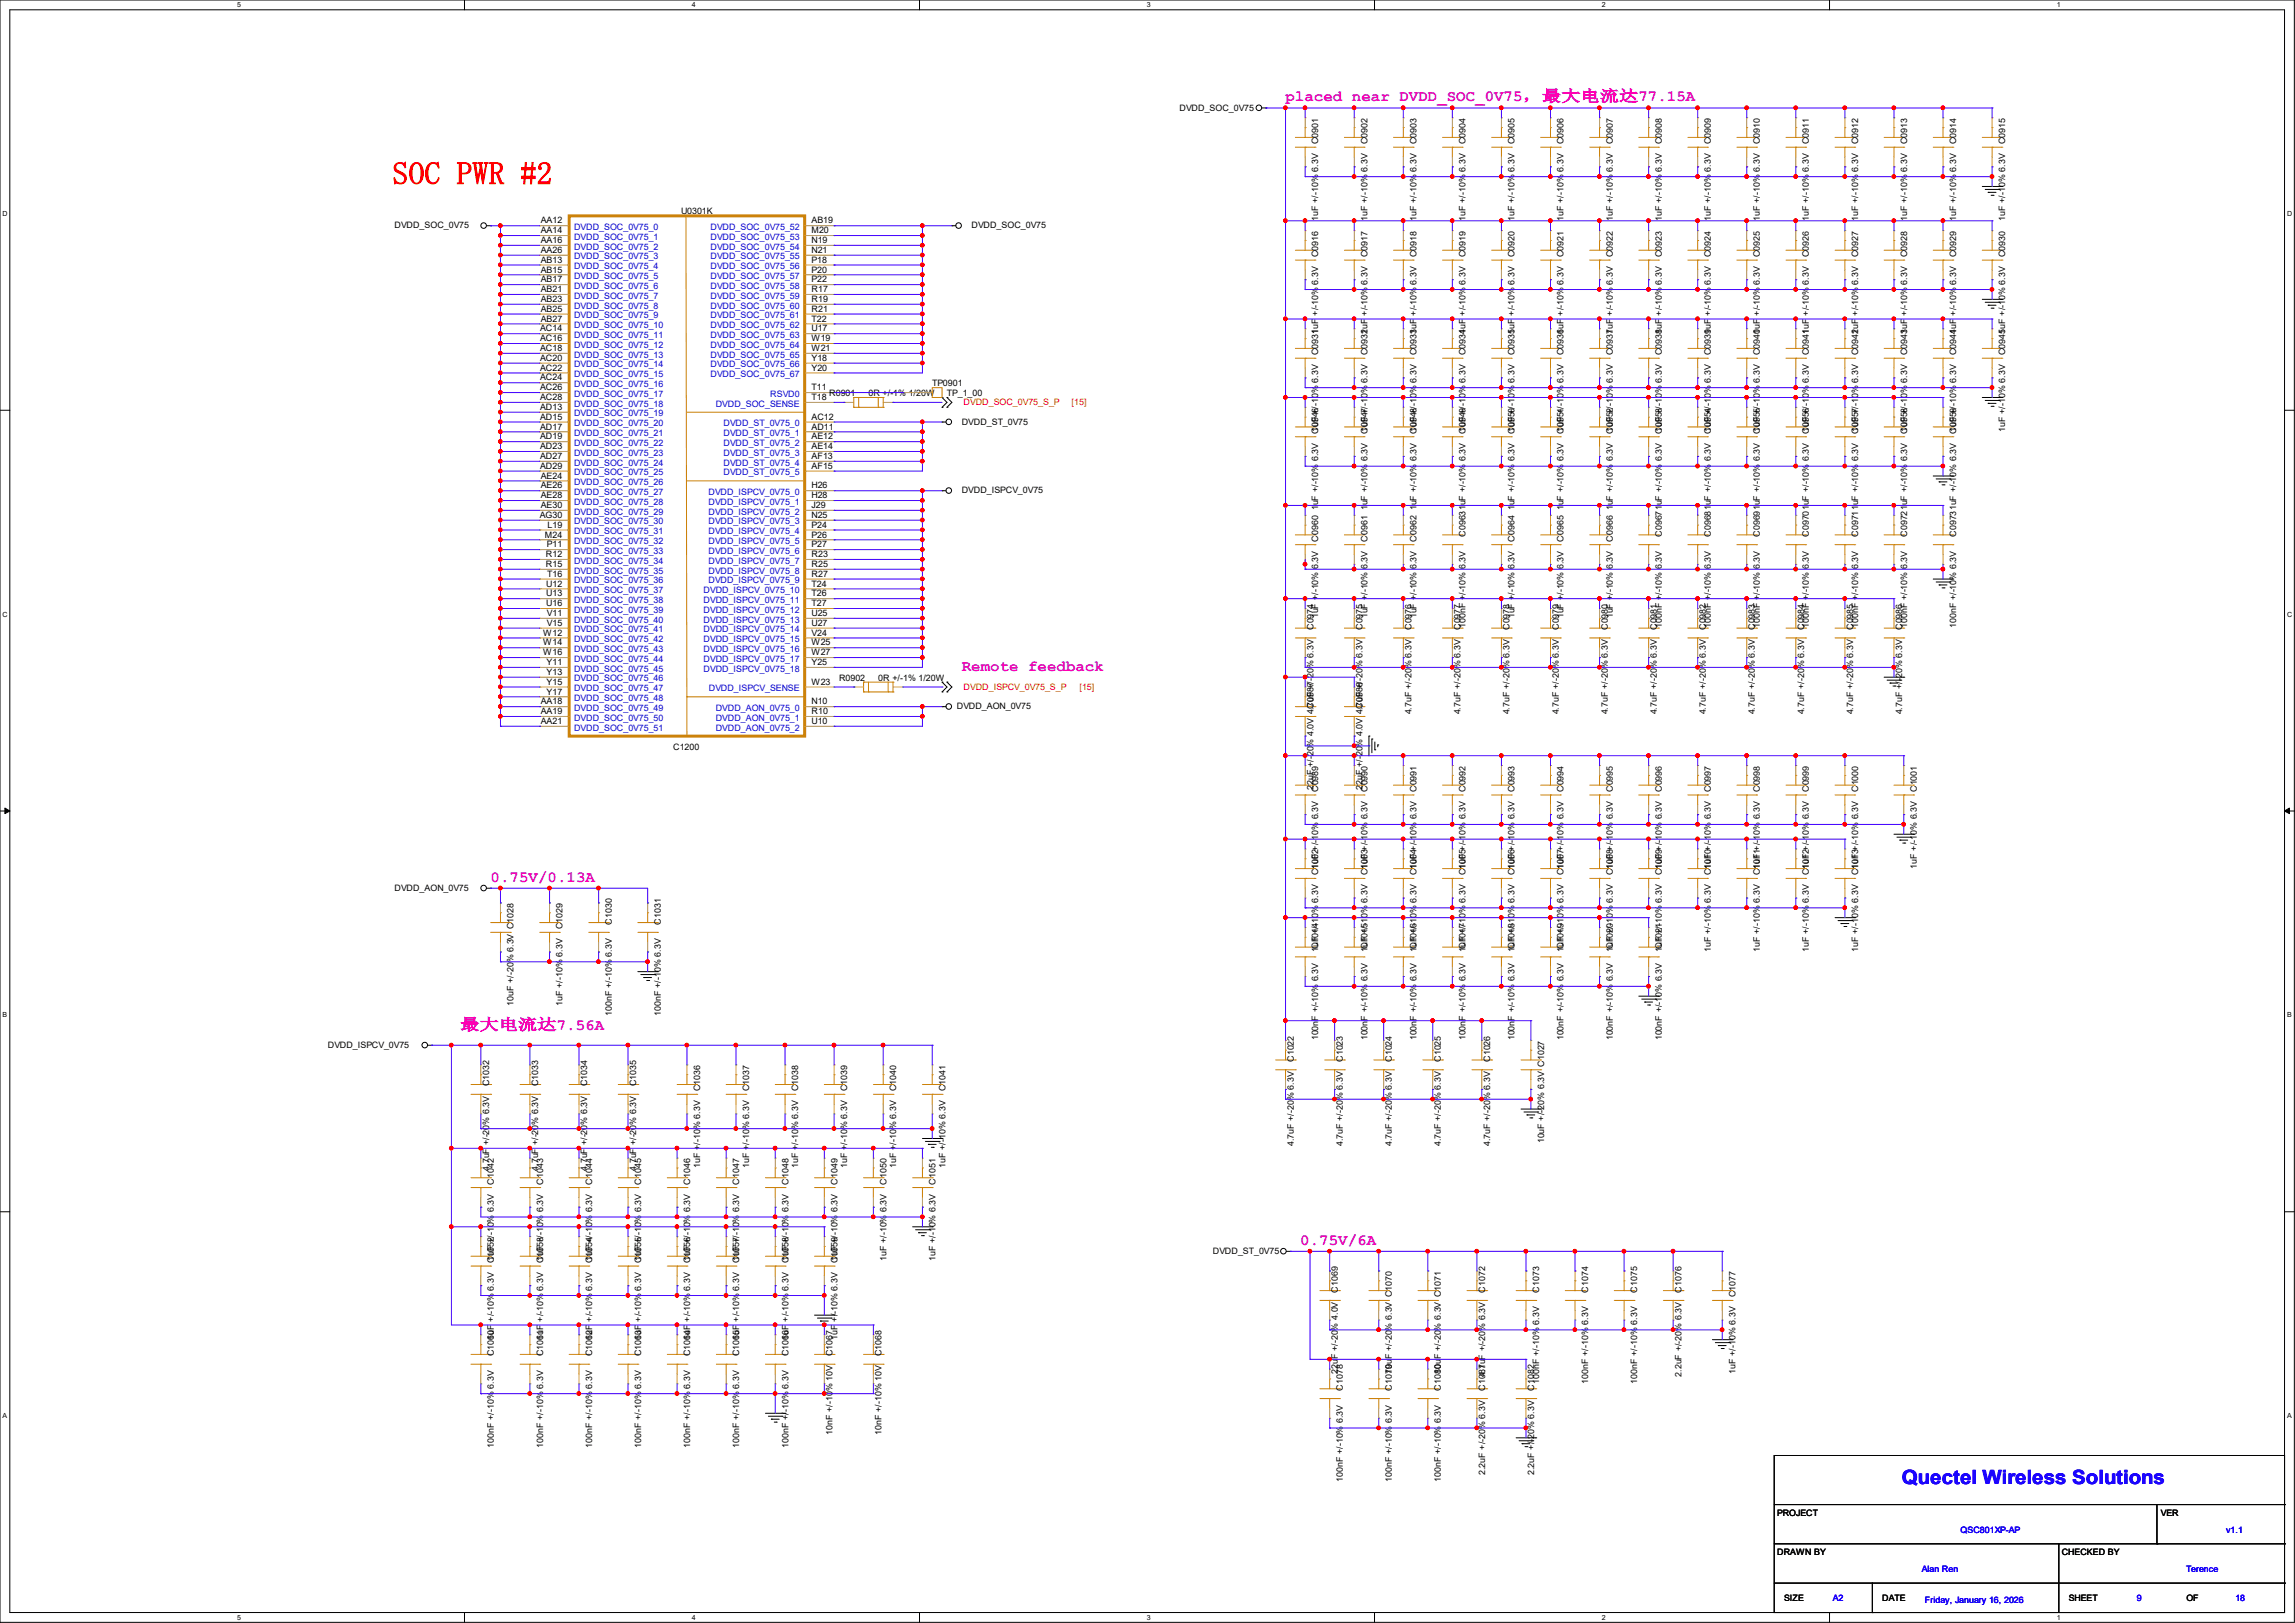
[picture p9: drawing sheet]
<svg xmlns="http://www.w3.org/2000/svg" width="297mm" height="210mm" viewBox="0 0 297 210" stroke-linecap="round" stroke-linejoin="round" font-family="sans-serif">
<defs><g id="words">
<text font-size="4.1" fill="#f00" x="50.8" y="23.8">SOC PWR #2</text>
<text font-size="2.5" fill="#00f" x="246.1" y="192">Quectel Wireless Solutions</text>
<g font-size="2" fill="#f0f">
<text x="166.4" y="13.1">placed near DVDD_SOC_0V75，最大电流达77.15A</text>
<text x="124.5" y="86.8">Remote feedback</text>
<text x="63.5" y="114.1">0.75V/0.13A</text>
<text x="59.6" y="133.3">最大电流达7.56A</text>
<text x="168.3" y="161.1">0.75V/6A</text>
</g>
<g font-size="1.1">
<text x="152.7" y="14.3">DVDD_SOC_0V75</text>
<text x="170.6" y="18.7" transform="rotate(-90 170.6 18.7)">C0901</text>
<text x="177" y="18.7" transform="rotate(-90 177 18.7)">C0902</text>
<text x="183.3" y="18.7" transform="rotate(-90 183.3 18.7)">C0903</text>
<text x="189.7" y="18.7" transform="rotate(-90 189.7 18.7)">C0904</text>
<text x="196" y="18.7" transform="rotate(-90 196 18.7)">C0905</text>
<text x="202.4" y="18.7" transform="rotate(-90 202.4 18.7)">C0906</text>
<text x="208.7" y="18.7" transform="rotate(-90 208.7 18.7)">C0907</text>
<text x="215.1" y="18.7" transform="rotate(-90 215.1 18.7)">C0908</text>
<text x="221.4" y="18.7" transform="rotate(-90 221.4 18.7)">C0909</text>
<text x="227.8" y="18.7" transform="rotate(-90 227.8 18.7)">C0910</text>
<text x="234.1" y="18.7" transform="rotate(-90 234.1 18.7)">C0911</text>
<text x="240.5" y="18.7" transform="rotate(-90 240.5 18.7)">C0912</text>
<text x="246.8" y="18.7" transform="rotate(-90 246.8 18.7)">C0913</text>
<text x="253.2" y="18.7" transform="rotate(-90 253.2 18.7)">C0914</text>
<text x="259.5" y="18.7" transform="rotate(-90 259.5 18.7)">C0915</text>
<text x="51.1" y="29.5">DVDD_SOC_0V75</text>
<text x="70" y="28.9">AA12</text>
<text x="88.1" y="27.6">U0301K</text>
<text x="105" y="28.9">AB19</text>
<text x="125.7" y="29.5">DVDD_SOC_0V75</text>
<text x="170.6" y="28.6" transform="rotate(-90 170.6 28.6)">1uF +/-10% 6.3V</text>
<text x="177" y="28.6" transform="rotate(-90 177 28.6)">1uF +/-10% 6.3V</text>
<text x="183.3" y="28.6" transform="rotate(-90 183.3 28.6)">1uF +/-10% 6.3V</text>
<text x="189.7" y="28.6" transform="rotate(-90 189.7 28.6)">1uF +/-10% 6.3V</text>
<text x="196" y="28.6" transform="rotate(-90 196 28.6)">1uF +/-10% 6.3V</text>
<text x="202.4" y="28.6" transform="rotate(-90 202.4 28.6)">1uF +/-10% 6.3V</text>
<text x="208.7" y="28.6" transform="rotate(-90 208.7 28.6)">1uF +/-10% 6.3V</text>
<text x="215.1" y="28.6" transform="rotate(-90 215.1 28.6)">1uF +/-10% 6.3V</text>
<text x="221.4" y="28.6" transform="rotate(-90 221.4 28.6)">1uF +/-10% 6.3V</text>
<text x="227.8" y="28.6" transform="rotate(-90 227.8 28.6)">1uF +/-10% 6.3V</text>
<text x="234.1" y="28.6" transform="rotate(-90 234.1 28.6)">1uF +/-10% 6.3V</text>
<text x="240.5" y="28.6" transform="rotate(-90 240.5 28.6)">1uF +/-10% 6.3V</text>
<text x="246.8" y="28.6" transform="rotate(-90 246.8 28.6)">1uF +/-10% 6.3V</text>
<text x="253.2" y="28.6" transform="rotate(-90 253.2 28.6)">1uF +/-10% 6.3V</text>
<text x="259.5" y="28.6" transform="rotate(-90 259.5 28.6)">1uF +/-10% 6.3V</text>
<text x="70" y="30.2">AA14</text>
<text x="70" y="31.5">AA16</text>
<text x="70" y="32.7">AA26</text>
<text x="70" y="34">AB13</text>
<text x="70" y="35.3">AB15</text>
<text x="105" y="30.2">M20</text>
<text x="105" y="31.5">N19</text>
<text x="105" y="32.7">N21</text>
<text x="105" y="34">P18</text>
<text x="105" y="35.3">P20</text>
<text x="170.6" y="33.3" transform="rotate(-90 170.6 33.3)">C0916</text>
<text x="177" y="33.3" transform="rotate(-90 177 33.3)">C0917</text>
<text x="183.3" y="33.3" transform="rotate(-90 183.3 33.3)">C0918</text>
<text x="189.7" y="33.3" transform="rotate(-90 189.7 33.3)">C0919</text>
<text x="196" y="33.3" transform="rotate(-90 196 33.3)">C0920</text>
<text x="202.4" y="33.3" transform="rotate(-90 202.4 33.3)">C0921</text>
<text x="208.7" y="33.3" transform="rotate(-90 208.7 33.3)">C0922</text>
<text x="215.1" y="33.3" transform="rotate(-90 215.1 33.3)">C0923</text>
<text x="221.4" y="33.3" transform="rotate(-90 221.4 33.3)">C0924</text>
<text x="227.8" y="33.3" transform="rotate(-90 227.8 33.3)">C0925</text>
<text x="234.1" y="33.3" transform="rotate(-90 234.1 33.3)">C0926</text>
<text x="240.5" y="33.3" transform="rotate(-90 240.5 33.3)">C0927</text>
<text x="246.8" y="33.3" transform="rotate(-90 246.8 33.3)">C0928</text>
<text x="253.2" y="33.3" transform="rotate(-90 253.2 33.3)">C0929</text>
<text x="259.5" y="33.3" transform="rotate(-90 259.5 33.3)">C0930</text>
<text x="70" y="36.5">AB17</text>
<text x="70" y="37.8">AB21</text>
<text x="70" y="39.1">AB23</text>
<text x="70" y="40.3">AB25</text>
<text x="70" y="41.6">AB27</text>
<text x="105" y="37.8">R17</text>
<text x="105" y="36.5">P22</text>
<text x="105" y="39.1">R19</text>
<text x="105" y="40.3">R21</text>
<text x="105" y="41.6">T22</text>
<text x="69.9" y="42.9">AC14</text>
<text x="69.9" y="44.2">AC16</text>
<text x="69.9" y="45.4">AC18</text>
<text x="69.9" y="46.7">AC20</text>
<text x="69.9" y="48">AC22</text>
<text x="105" y="44.2">W19</text>
<text x="105" y="45.4">W21</text>
<text x="105" y="46.7">Y18</text>
<text x="105" y="48">Y20</text>
<text x="105" y="42.9">U17</text>
<text x="170.6" y="46" transform="rotate(-90 170.6 46)">C0931</text>
<text x="170.6" y="43.2" transform="rotate(-90 170.6 43.2)">1uF +/-10% 6.3V</text>
<text x="177" y="46" transform="rotate(-90 177 46)">C0932</text>
<text x="177" y="43.2" transform="rotate(-90 177 43.2)">1uF +/-10% 6.3V</text>
<text x="183.3" y="46" transform="rotate(-90 183.3 46)">C0933</text>
<text x="183.3" y="43.2" transform="rotate(-90 183.3 43.2)">1uF +/-10% 6.3V</text>
<text x="189.7" y="46" transform="rotate(-90 189.7 46)">C0934</text>
<text x="189.7" y="43.2" transform="rotate(-90 189.7 43.2)">1uF +/-10% 6.3V</text>
<text x="196" y="46" transform="rotate(-90 196 46)">C0935</text>
<text x="196" y="43.2" transform="rotate(-90 196 43.2)">1uF +/-10% 6.3V</text>
<text x="202.4" y="46" transform="rotate(-90 202.4 46)">C0936</text>
<text x="202.4" y="43.2" transform="rotate(-90 202.4 43.2)">1uF +/-10% 6.3V</text>
<text x="208.7" y="46" transform="rotate(-90 208.7 46)">C0937</text>
<text x="208.7" y="43.2" transform="rotate(-90 208.7 43.2)">1uF +/-10% 6.3V</text>
<text x="215.1" y="46" transform="rotate(-90 215.1 46)">C0938</text>
<text x="215.1" y="43.2" transform="rotate(-90 215.1 43.2)">1uF +/-10% 6.3V</text>
<text x="221.4" y="46" transform="rotate(-90 221.4 46)">C0939</text>
<text x="221.4" y="43.2" transform="rotate(-90 221.4 43.2)">1uF +/-10% 6.3V</text>
<text x="227.8" y="46" transform="rotate(-90 227.8 46)">C0940</text>
<text x="227.8" y="43.2" transform="rotate(-90 227.8 43.2)">1uF +/-10% 6.3V</text>
<text x="234.1" y="46" transform="rotate(-90 234.1 46)">C0941</text>
<text x="234.1" y="43.2" transform="rotate(-90 234.1 43.2)">1uF +/-10% 6.3V</text>
<text x="240.5" y="46" transform="rotate(-90 240.5 46)">C0942</text>
<text x="240.5" y="43.2" transform="rotate(-90 240.5 43.2)">1uF +/-10% 6.3V</text>
<text x="246.8" y="46" transform="rotate(-90 246.8 46)">C0943</text>
<text x="246.8" y="43.2" transform="rotate(-90 246.8 43.2)">1uF +/-10% 6.3V</text>
<text x="253.2" y="46" transform="rotate(-90 253.2 46)">C0944</text>
<text x="253.2" y="43.2" transform="rotate(-90 253.2 43.2)">1uF +/-10% 6.3V</text>
<text x="259.5" y="46" transform="rotate(-90 259.5 46)">C0945</text>
<text x="259.5" y="43.2" transform="rotate(-90 259.5 43.2)">1uF +/-10% 6.3V</text>
<text x="69.9" y="49.2">AC24</text>
<text x="69.9" y="50.5">AC26</text>
<text x="69.9" y="51.8">AC28</text>
<text x="69.9" y="53">AD13</text>
<text x="105" y="51.8">T18</text>
<text x="105" y="50.5">T11</text>
<text x="107.3" y="51.3">R0901</text>
<text x="112.4" y="51.3">0R +/-1% 1/20W</text>
<text x="120.6" y="50">TP0901</text>
<text x="122.6" y="51.3">TP_1_00</text>
<text x="69.9" y="54.3">AD15</text>
<text x="69.9" y="55.6">AD17</text>
<text x="69.9" y="56.9">AD19</text>
<text x="69.9" y="58.1">AD23</text>
<text x="69.9" y="59.4">AD27</text>
<text x="105" y="54.3">AC12</text>
<text x="105" y="55.6">AD11</text>
<text x="105" y="56.9">AE12</text>
<text x="105" y="58.1">AE14</text>
<text x="105" y="59.4">AF13</text>
<text x="124.5" y="55">DVDD_ST_0V75</text>
<text x="170.6" y="56.1" transform="rotate(-90 170.6 56.1)">C0946</text>
<text x="170.6" y="55.9" transform="rotate(-90 170.6 55.9)">1uF +/-10% 6.3V</text>
<text x="177" y="56.1" transform="rotate(-90 177 56.1)">C0947</text>
<text x="177" y="55.9" transform="rotate(-90 177 55.9)">1uF +/-10% 6.3V</text>
<text x="183.3" y="56.1" transform="rotate(-90 183.3 56.1)">C0948</text>
<text x="183.3" y="55.9" transform="rotate(-90 183.3 55.9)">1uF +/-10% 6.3V</text>
<text x="189.7" y="56.1" transform="rotate(-90 189.7 56.1)">C0949</text>
<text x="189.7" y="55.9" transform="rotate(-90 189.7 55.9)">1uF +/-10% 6.3V</text>
<text x="196" y="56.1" transform="rotate(-90 196 56.1)">C0950</text>
<text x="196" y="55.9" transform="rotate(-90 196 55.9)">1uF +/-10% 6.3V</text>
<text x="202.4" y="56.1" transform="rotate(-90 202.4 56.1)">C0951</text>
<text x="202.4" y="55.9" transform="rotate(-90 202.4 55.9)">1uF +/-10% 6.3V</text>
<text x="208.7" y="56.1" transform="rotate(-90 208.7 56.1)">C0952</text>
<text x="208.7" y="55.9" transform="rotate(-90 208.7 55.9)">1uF +/-10% 6.3V</text>
<text x="215.1" y="56.1" transform="rotate(-90 215.1 56.1)">C0953</text>
<text x="215.1" y="55.9" transform="rotate(-90 215.1 55.9)">1uF +/-10% 6.3V</text>
<text x="221.4" y="56.1" transform="rotate(-90 221.4 56.1)">C0954</text>
<text x="221.4" y="55.9" transform="rotate(-90 221.4 55.9)">1uF +/-10% 6.3V</text>
<text x="227.8" y="56.1" transform="rotate(-90 227.8 56.1)">C0955</text>
<text x="227.8" y="55.9" transform="rotate(-90 227.8 55.9)">1uF +/-10% 6.3V</text>
<text x="234.1" y="56.1" transform="rotate(-90 234.1 56.1)">C0956</text>
<text x="234.1" y="55.9" transform="rotate(-90 234.1 55.9)">1uF +/-10% 6.3V</text>
<text x="240.5" y="56.1" transform="rotate(-90 240.5 56.1)">C0957</text>
<text x="240.5" y="55.9" transform="rotate(-90 240.5 55.9)">1uF +/-10% 6.3V</text>
<text x="246.8" y="56.1" transform="rotate(-90 246.8 56.1)">C0958</text>
<text x="246.8" y="55.9" transform="rotate(-90 246.8 55.9)">1uF +/-10% 6.3V</text>
<text x="253.2" y="56.1" transform="rotate(-90 253.2 56.1)">C0959</text>
<text x="253.2" y="55.9" transform="rotate(-90 253.2 55.9)">1uF +/-10% 6.3V</text>
<text x="259.5" y="55.9" transform="rotate(-90 259.5 55.9)">1uF +/-10% 6.3V</text>
<text x="69.9" y="60.7">AD29</text>
<text x="70" y="61.9">AE24</text>
<text x="70" y="63.2">AE26</text>
<text x="70" y="64.5">AE28</text>
<text x="70" y="65.7">AE30</text>
<text x="105" y="63.2">H26</text>
<text x="105" y="64.5">H28</text>
<text x="105" y="65.7">J29</text>
<text x="105" y="60.7">AF15</text>
<text x="124.5" y="63.8">DVDD_ISPCV_0V75</text>
<text x="69.8" y="67">AG30</text>
<text x="70.5" y="69.6">M24</text>
<text x="70.8" y="70.8">P11</text>
<text x="70.9" y="68.3">L19</text>
<text x="105" y="67">N25</text>
<text x="105" y="70.8">P27</text>
<text x="105" y="68.3">P24</text>
<text x="105" y="69.6">P26</text>
<text x="170.6" y="70.1" transform="rotate(-90 170.6 70.1)">C0960</text>
<text x="170.6" y="66" transform="rotate(-90 170.6 66)">1uF +/-10% 6.3V</text>
<text x="177" y="70.1" transform="rotate(-90 177 70.1)">C0961</text>
<text x="177" y="66" transform="rotate(-90 177 66)">1uF +/-10% 6.3V</text>
<text x="183.3" y="70.1" transform="rotate(-90 183.3 70.1)">C0962</text>
<text x="183.3" y="66" transform="rotate(-90 183.3 66)">1uF +/-10% 6.3V</text>
<text x="189.7" y="69.5" transform="rotate(-90 189.7 69.5)">C09631uF +/-10% 6.3V</text>
<text x="196" y="70.1" transform="rotate(-90 196 70.1)">C0964</text>
<text x="196" y="66" transform="rotate(-90 196 66)">1uF +/-10% 6.3V</text>
<text x="202.4" y="70.1" transform="rotate(-90 202.4 70.1)">C0965</text>
<text x="202.4" y="66" transform="rotate(-90 202.4 66)">1uF +/-10% 6.3V</text>
<text x="208.7" y="70.1" transform="rotate(-90 208.7 70.1)">C0966</text>
<text x="208.7" y="66" transform="rotate(-90 208.7 66)">1uF +/-10% 6.3V</text>
<text x="215.1" y="69.5" transform="rotate(-90 215.1 69.5)">C09671uF +/-10% 6.3V</text>
<text x="221.4" y="69.5" transform="rotate(-90 221.4 69.5)">C09681uF +/-10% 6.3V</text>
<text x="227.8" y="69.5" transform="rotate(-90 227.8 69.5)">C09691uF +/-10% 6.3V</text>
<text x="234.1" y="69.5" transform="rotate(-90 234.1 69.5)">C09701uF +/-10% 6.3V</text>
<text x="240.5" y="69.5" transform="rotate(-90 240.5 69.5)">C09711uF +/-10% 6.3V</text>
<text x="246.8" y="69.5" transform="rotate(-90 246.8 69.5)">C09721uF +/-10% 6.3V</text>
<text x="253.2" y="69.5" transform="rotate(-90 253.2 69.5)">C09731uF +/-10% 6.3V</text>
<text x="70.7" y="72.1">R12</text>
<text x="70.7" y="73.4">R15</text>
<text x="70.7" y="75.9">U12</text>
<text x="70.7" y="77.2">U13</text>
<text x="70.8" y="74.6">T16</text>
<text x="105" y="72.1">R23</text>
<text x="105" y="73.4">R25</text>
<text x="105" y="74.6">R27</text>
<text x="105" y="75.9">T24</text>
<text x="105" y="77.2">T26</text>
<text x="70.3" y="82.3">W12</text>
<text x="70.3" y="83.5">W14</text>
<text x="70.7" y="78.4">U16</text>
<text x="70.8" y="79.7">V11</text>
<text x="70.8" y="81">V15</text>
<text x="105" y="78.4">T27</text>
<text x="105" y="79.7">U25</text>
<text x="105" y="81">U27</text>
<text x="105" y="82.3">V24</text>
<text x="105" y="83.5">W25</text>
<text x="170" y="81.5" transform="rotate(-90 170 81.5)">C0974</text>
<text x="170.6" y="80" transform="rotate(-90 170.6 80)">1uF +/-10% 6.3V</text>
<text x="176.3" y="81.5" transform="rotate(-90 176.3 81.5)">C0975</text>
<text x="177" y="80" transform="rotate(-90 177 80)">1uF +/-10% 6.3V</text>
<text x="182.7" y="81.5" transform="rotate(-90 182.7 81.5)">C0976</text>
<text x="183.3" y="80" transform="rotate(-90 183.3 80)">1uF +/-10% 6.3V</text>
<text x="189" y="81.5" transform="rotate(-90 189 81.5)">C0977</text>
<text x="189.7" y="81.3" transform="rotate(-90 189.7 81.3)">100nF +/-10% 6.3V</text>
<text x="195.4" y="81.5" transform="rotate(-90 195.4 81.5)">C0978</text>
<text x="196" y="80" transform="rotate(-90 196 80)">1uF +/-10% 6.3V</text>
<text x="201.7" y="81.5" transform="rotate(-90 201.7 81.5)">C0979</text>
<text x="202.4" y="80" transform="rotate(-90 202.4 80)">1uF +/-10% 6.3V</text>
<text x="208.1" y="81.5" transform="rotate(-90 208.1 81.5)">C0980</text>
<text x="208.7" y="80" transform="rotate(-90 208.7 80)">1uF +/-10% 6.3V</text>
<text x="214.4" y="81.5" transform="rotate(-90 214.4 81.5)">C0981</text>
<text x="215.1" y="81.3" transform="rotate(-90 215.1 81.3)">100nF +/-10% 6.3V</text>
<text x="220.8" y="81.5" transform="rotate(-90 220.8 81.5)">C0982</text>
<text x="221.4" y="81.3" transform="rotate(-90 221.4 81.3)">100nF +/-10% 6.3V</text>
<text x="227.1" y="81.5" transform="rotate(-90 227.1 81.5)">C0983</text>
<text x="227.8" y="81.3" transform="rotate(-90 227.8 81.3)">100nF +/-10% 6.3V</text>
<text x="233.5" y="81.5" transform="rotate(-90 233.5 81.5)">C0984</text>
<text x="234.1" y="81.3" transform="rotate(-90 234.1 81.3)">100nF +/-10% 6.3V</text>
<text x="239.8" y="81.5" transform="rotate(-90 239.8 81.5)">C0985</text>
<text x="240.5" y="81.3" transform="rotate(-90 240.5 81.3)">100nF +/-10% 6.3V</text>
<text x="246.2" y="81.5" transform="rotate(-90 246.2 81.5)">C0986</text>
<text x="246.8" y="81.3" transform="rotate(-90 246.8 81.3)">100nF +/-10% 6.3V</text>
<text x="253.2" y="81.3" transform="rotate(-90 253.2 81.3)">100nF +/-10% 6.3V</text>
<text x="70.3" y="84.8">W16</text>
<text x="70.7" y="86.1">Y11</text>
<text x="70.7" y="87.3">Y13</text>
<text x="70.7" y="88.6">Y15</text>
<text x="70.7" y="89.9">Y17</text>
<text x="105" y="84.8">W27</text>
<text x="105" y="86.1">Y25</text>
<text x="105" y="88.6">W23</text>
<text x="108.6" y="88.1">R0902</text>
<text x="113.7" y="88.1">0R +/-1% 1/20W</text>
<text x="70" y="92.4">AA19</text>
<text x="70" y="93.7">AA21</text>
<text x="70" y="91.1">AA18</text>
<text x="105" y="91.1">N10</text>
<text x="105" y="92.4">R10</text>
<text x="105" y="93.7">U10</text>
<text x="123.8" y="91.8">DVDD_AON_0V75</text>
<text x="170" y="92.5" transform="rotate(-90 170 92.5)">4.7uF +/-20% 6.3V</text>
<text x="170" y="91.7" transform="rotate(-90 170 91.7)">C0987</text>
<text x="176.3" y="92.5" transform="rotate(-90 176.3 92.5)">4.7uF +/-20% 6.3V</text>
<text x="176.3" y="91.7" transform="rotate(-90 176.3 91.7)">C0988</text>
<text x="182.7" y="92.5" transform="rotate(-90 182.7 92.5)">4.7uF +/-20% 6.3V</text>
<text x="189" y="92.5" transform="rotate(-90 189 92.5)">4.7uF +/-20% 6.3V</text>
<text x="195.4" y="92.5" transform="rotate(-90 195.4 92.5)">4.7uF +/-20% 6.3V</text>
<text x="201.7" y="92.5" transform="rotate(-90 201.7 92.5)">4.7uF +/-20% 6.3V</text>
<text x="208.1" y="92.5" transform="rotate(-90 208.1 92.5)">4.7uF +/-20% 6.3V</text>
<text x="214.4" y="92.5" transform="rotate(-90 214.4 92.5)">4.7uF +/-20% 6.3V</text>
<text x="220.8" y="92.5" transform="rotate(-90 220.8 92.5)">4.7uF +/-20% 6.3V</text>
<text x="227.1" y="92.5" transform="rotate(-90 227.1 92.5)">4.7uF +/-20% 6.3V</text>
<text x="233.5" y="92.5" transform="rotate(-90 233.5 92.5)">4.7uF +/-20% 6.3V</text>
<text x="239.8" y="92.5" transform="rotate(-90 239.8 92.5)">4.7uF +/-20% 6.3V</text>
<text x="246.2" y="92.5" transform="rotate(-90 246.2 92.5)">4.7uF +/-20% 6.3V</text>
<text x="87.1" y="97">C1200</text>
<text x="170" y="102.2" transform="rotate(-90 170 102.2)">22uF +/-20% 4.0V</text>
<text x="170.6" y="102.5" transform="rotate(-90 170.6 102.5)">C0989</text>
<text x="176.3" y="102.2" transform="rotate(-90 176.3 102.2)">22uF +/-20% 4.0V</text>
<text x="177" y="102.5" transform="rotate(-90 177 102.5)">C0990</text>
<text x="183.3" y="102.5" transform="rotate(-90 183.3 102.5)">C0991</text>
<text x="189.7" y="102.5" transform="rotate(-90 189.7 102.5)">C0992</text>
<text x="196" y="102.5" transform="rotate(-90 196 102.5)">C0993</text>
<text x="202.4" y="102.5" transform="rotate(-90 202.4 102.5)">C0994</text>
<text x="208.7" y="102.5" transform="rotate(-90 208.7 102.5)">C0995</text>
<text x="215.1" y="102.5" transform="rotate(-90 215.1 102.5)">C0996</text>
<text x="221.4" y="102.5" transform="rotate(-90 221.4 102.5)">C0997</text>
<text x="227.8" y="102.5" transform="rotate(-90 227.8 102.5)">C0998</text>
<text x="234.1" y="102.5" transform="rotate(-90 234.1 102.5)">C0999</text>
<text x="240.5" y="102.5" transform="rotate(-90 240.5 102.5)">C1000</text>
<text x="248.1" y="102.5" transform="rotate(-90 248.1 102.5)">C1001</text>
<text x="170.6" y="113.3" transform="rotate(-90 170.6 113.3)">C1002</text>
<text x="170.6" y="112.4" transform="rotate(-90 170.6 112.4)">1uF +/-10% 6.3V</text>
<text x="177" y="113.3" transform="rotate(-90 177 113.3)">C1003</text>
<text x="177" y="112.4" transform="rotate(-90 177 112.4)">1uF +/-10% 6.3V</text>
<text x="183.3" y="113.3" transform="rotate(-90 183.3 113.3)">C1004</text>
<text x="183.3" y="112.4" transform="rotate(-90 183.3 112.4)">1uF +/-10% 6.3V</text>
<text x="189.7" y="113.3" transform="rotate(-90 189.7 113.3)">C1005</text>
<text x="189.7" y="112.4" transform="rotate(-90 189.7 112.4)">1uF +/-10% 6.3V</text>
<text x="196" y="113.3" transform="rotate(-90 196 113.3)">C1006</text>
<text x="196" y="112.4" transform="rotate(-90 196 112.4)">1uF +/-10% 6.3V</text>
<text x="202.4" y="113.3" transform="rotate(-90 202.4 113.3)">C1007</text>
<text x="202.4" y="112.4" transform="rotate(-90 202.4 112.4)">1uF +/-10% 6.3V</text>
<text x="208.7" y="113.3" transform="rotate(-90 208.7 113.3)">C1008</text>
<text x="208.7" y="112.4" transform="rotate(-90 208.7 112.4)">1uF +/-10% 6.3V</text>
<text x="215.1" y="113.3" transform="rotate(-90 215.1 113.3)">C1009</text>
<text x="215.1" y="112.4" transform="rotate(-90 215.1 112.4)">1uF +/-10% 6.3V</text>
<text x="221.4" y="113.3" transform="rotate(-90 221.4 113.3)">C1010</text>
<text x="221.4" y="112.4" transform="rotate(-90 221.4 112.4)">1uF +/-10% 6.3V</text>
<text x="227.8" y="113.3" transform="rotate(-90 227.8 113.3)">C1011</text>
<text x="227.8" y="112.4" transform="rotate(-90 227.8 112.4)">1uF +/-10% 6.3V</text>
<text x="234.1" y="113.3" transform="rotate(-90 234.1 113.3)">C1012</text>
<text x="234.1" y="112.4" transform="rotate(-90 234.1 112.4)">1uF +/-10% 6.3V</text>
<text x="240.5" y="113.3" transform="rotate(-90 240.5 113.3)">C1013</text>
<text x="240.5" y="112.4" transform="rotate(-90 240.5 112.4)">1uF +/-10% 6.3V</text>
<text x="248.1" y="112.4" transform="rotate(-90 248.1 112.4)">1uF +/-10% 6.3V</text>
<text x="51.1" y="115.3">DVDD_AON_0V75</text>
<text x="79.2" y="119.6" transform="rotate(-90 79.2 119.6)">C1030</text>
<text x="85.5" y="119.6" transform="rotate(-90 85.5 119.6)">C1031</text>
<text x="72.8" y="120.3" transform="rotate(-90 72.8 120.3)">C1029</text>
<text x="170.6" y="123.2" transform="rotate(-90 170.6 123.2)">1uF +/-10% 6.3V</text>
<text x="170.6" y="122.8" transform="rotate(-90 170.6 122.8)">C1014</text>
<text x="177" y="123.2" transform="rotate(-90 177 123.2)">1uF +/-10% 6.3V</text>
<text x="177" y="122.8" transform="rotate(-90 177 122.8)">C1015</text>
<text x="183.3" y="123.2" transform="rotate(-90 183.3 123.2)">1uF +/-10% 6.3V</text>
<text x="183.3" y="122.8" transform="rotate(-90 183.3 122.8)">C1016</text>
<text x="189.7" y="123.2" transform="rotate(-90 189.7 123.2)">1uF +/-10% 6.3V</text>
<text x="189.7" y="122.8" transform="rotate(-90 189.7 122.8)">C1017</text>
<text x="196" y="123.2" transform="rotate(-90 196 123.2)">1uF +/-10% 6.3V</text>
<text x="196" y="122.8" transform="rotate(-90 196 122.8)">C1018</text>
<text x="202.4" y="123.2" transform="rotate(-90 202.4 123.2)">1uF +/-10% 6.3V</text>
<text x="202.4" y="122.8" transform="rotate(-90 202.4 122.8)">C1019</text>
<text x="208.7" y="123.2" transform="rotate(-90 208.7 123.2)">1uF +/-10% 6.3V</text>
<text x="208.7" y="122.8" transform="rotate(-90 208.7 122.8)">C1020</text>
<text x="215.1" y="123.2" transform="rotate(-90 215.1 123.2)">1uF +/-10% 6.3V</text>
<text x="215.1" y="122.8" transform="rotate(-90 215.1 122.8)">C1021</text>
<text x="221.4" y="123.2" transform="rotate(-90 221.4 123.2)">1uF +/-10% 6.3V</text>
<text x="227.8" y="123.2" transform="rotate(-90 227.8 123.2)">1uF +/-10% 6.3V</text>
<text x="234.1" y="123.2" transform="rotate(-90 234.1 123.2)">1uF +/-10% 6.3V</text>
<text x="240.5" y="123.2" transform="rotate(-90 240.5 123.2)">1uF +/-10% 6.3V</text>
<text x="66.5" y="130.2" transform="rotate(-90 66.5 130.2)">10uF +/-20% 6.3V C1028</text>
<text x="72.8" y="130.2" transform="rotate(-90 72.8 130.2)">1uF +/-10% 6.3V</text>
<text x="79.2" y="131.4" transform="rotate(-90 79.2 131.4)">100nF +/-10% 6.3V</text>
<text x="85.5" y="131.4" transform="rotate(-90 85.5 131.4)">100nF +/-10% 6.3V</text>
<text x="42.4" y="135.6">DVDD_ISPCV_0V75</text>
<text x="167.4" y="137.4" transform="rotate(-90 167.4 137.4)">C1022</text>
<text x="170.6" y="134.6" transform="rotate(-90 170.6 134.6)">100nF +/-10% 6.3V</text>
<text x="173.8" y="137.4" transform="rotate(-90 173.8 137.4)">C1023</text>
<text x="177" y="134.6" transform="rotate(-90 177 134.6)">100nF +/-10% 6.3V</text>
<text x="180.1" y="137.4" transform="rotate(-90 180.1 137.4)">C1024</text>
<text x="183.3" y="134.6" transform="rotate(-90 183.3 134.6)">100nF +/-10% 6.3V</text>
<text x="186.5" y="137.4" transform="rotate(-90 186.5 137.4)">C1025</text>
<text x="189.7" y="134.6" transform="rotate(-90 189.7 134.6)">100nF +/-10% 6.3V</text>
<text x="192.8" y="137.4" transform="rotate(-90 192.8 137.4)">C1026</text>
<text x="196" y="134.6" transform="rotate(-90 196 134.6)">100nF +/-10% 6.3V</text>
<text x="202.4" y="134.6" transform="rotate(-90 202.4 134.6)">100nF +/-10% 6.3V</text>
<text x="208.7" y="134.6" transform="rotate(-90 208.7 134.6)">100nF +/-10% 6.3V</text>
<text x="215.1" y="134.6" transform="rotate(-90 215.1 134.6)">100nF +/-10% 6.3V</text>
<text x="63.3" y="140.6" transform="rotate(-90 63.3 140.6)">C1032</text>
<text x="69.6" y="140.6" transform="rotate(-90 69.6 140.6)">C1033</text>
<text x="76" y="140.6" transform="rotate(-90 76 140.6)">C1034</text>
<text x="82.3" y="140.6" transform="rotate(-90 82.3 140.6)">C1035</text>
<text x="90.6" y="141.2" transform="rotate(-90 90.6 141.2)">C1036</text>
<text x="96.9" y="141.2" transform="rotate(-90 96.9 141.2)">C1037</text>
<text x="103.3" y="141.2" transform="rotate(-90 103.3 141.2)">C1038</text>
<text x="109.6" y="141.2" transform="rotate(-90 109.6 141.2)">C1039</text>
<text x="116" y="141.2" transform="rotate(-90 116 141.2)">C1040</text>
<text x="122.3" y="141.2" transform="rotate(-90 122.3 141.2)">C1041</text>
<text x="167.4" y="148.3" transform="rotate(-90 167.4 148.3)">4.7uF +/-20% 6.3V</text>
<text x="173.8" y="148.3" transform="rotate(-90 173.8 148.3)">4.7uF +/-20% 6.3V</text>
<text x="180.1" y="148.3" transform="rotate(-90 180.1 148.3)">4.7uF +/-20% 6.3V</text>
<text x="186.5" y="148.3" transform="rotate(-90 186.5 148.3)">4.7uF +/-20% 6.3V</text>
<text x="192.8" y="148.3" transform="rotate(-90 192.8 148.3)">4.7uF +/-20% 6.3V</text>
<text x="199.8" y="148" transform="rotate(-90 199.8 148)">10uF +/-20% 6.3V C1027</text>
<text x="63.3" y="151.5" transform="rotate(-90 63.3 151.5)">4.7uF +/-20% 6.3V</text>
<text x="63.9" y="153.3" transform="rotate(-90 63.9 153.3)">C1042</text>
<text x="69.6" y="151.5" transform="rotate(-90 69.6 151.5)">4.7uF +/-20% 6.3V</text>
<text x="70.3" y="153.3" transform="rotate(-90 70.3 153.3)">C1043</text>
<text x="76" y="151.5" transform="rotate(-90 76 151.5)">4.7uF +/-20% 6.3V</text>
<text x="76.6" y="153.3" transform="rotate(-90 76.6 153.3)">C1044</text>
<text x="82.3" y="151.5" transform="rotate(-90 82.3 151.5)">4.7uF +/-20% 6.3V</text>
<text x="83" y="153.3" transform="rotate(-90 83 153.3)">C1045</text>
<text x="89.3" y="153.3" transform="rotate(-90 89.3 153.3)">C1046</text>
<text x="90.6" y="151.1" transform="rotate(-90 90.6 151.1)">1uF +/-10% 6.3V</text>
<text x="95.7" y="153.3" transform="rotate(-90 95.7 153.3)">C1047</text>
<text x="96.9" y="151.1" transform="rotate(-90 96.9 151.1)">1uF +/-10% 6.3V</text>
<text x="102" y="153.3" transform="rotate(-90 102 153.3)">C1048</text>
<text x="103.3" y="151.1" transform="rotate(-90 103.3 151.1)">1uF +/-10% 6.3V</text>
<text x="108.4" y="153.3" transform="rotate(-90 108.4 153.3)">C1049</text>
<text x="109.6" y="151.1" transform="rotate(-90 109.6 151.1)">1uF +/-10% 6.3V</text>
<text x="114.7" y="153.3" transform="rotate(-90 114.7 153.3)">C1050</text>
<text x="116" y="151.1" transform="rotate(-90 116 151.1)">1uF +/-10% 6.3V</text>
<text x="121.1" y="153.3" transform="rotate(-90 121.1 153.3)">C1051</text>
<text x="122.3" y="151.1" transform="rotate(-90 122.3 151.1)">1uF +/-10% 6.3V</text>
<text x="63.9" y="163.4" transform="rotate(-90 63.9 163.4)">C1052</text>
<text x="63.9" y="163.2" transform="rotate(-90 63.9 163.2)">1uF +/-10% 6.3V</text>
<text x="70.3" y="163.4" transform="rotate(-90 70.3 163.4)">C1053</text>
<text x="70.3" y="163.2" transform="rotate(-90 70.3 163.2)">1uF +/-10% 6.3V</text>
<text x="76.6" y="163.4" transform="rotate(-90 76.6 163.4)">C1054</text>
<text x="76.6" y="163.2" transform="rotate(-90 76.6 163.2)">1uF +/-10% 6.3V</text>
<text x="83" y="163.4" transform="rotate(-90 83 163.4)">C1055</text>
<text x="83" y="163.2" transform="rotate(-90 83 163.2)">1uF +/-10% 6.3V</text>
<text x="89.3" y="163.4" transform="rotate(-90 89.3 163.4)">C1056</text>
<text x="89.3" y="163.2" transform="rotate(-90 89.3 163.2)">1uF +/-10% 6.3V</text>
<text x="95.7" y="163.4" transform="rotate(-90 95.7 163.4)">C1057</text>
<text x="95.7" y="163.2" transform="rotate(-90 95.7 163.2)">1uF +/-10% 6.3V</text>
<text x="102" y="163.4" transform="rotate(-90 102 163.4)">C1058</text>
<text x="102" y="163.2" transform="rotate(-90 102 163.2)">1uF +/-10% 6.3V</text>
<text x="108.4" y="163.4" transform="rotate(-90 108.4 163.4)">C1059</text>
<text x="108.4" y="163.2" transform="rotate(-90 108.4 163.2)">1uF +/-10% 6.3V</text>
<text x="114.7" y="163.2" transform="rotate(-90 114.7 163.2)">1uF +/-10% 6.3V</text>
<text x="121.1" y="163.2" transform="rotate(-90 121.1 163.2)">1uF +/-10% 6.3V</text>
<text x="157" y="162.3">DVDD_ST_0V75</text>
<text x="173.1" y="167.3" transform="rotate(-90 173.1 167.3)">C1069</text>
<text x="192.2" y="167.3" transform="rotate(-90 192.2 167.3)">C1072</text>
<text x="199.2" y="167.3" transform="rotate(-90 199.2 167.3)">C1073</text>
<text x="205.5" y="167.3" transform="rotate(-90 205.5 167.3)">C1074</text>
<text x="211.9" y="167.3" transform="rotate(-90 211.9 167.3)">C1075</text>
<text x="217.6" y="167.3" transform="rotate(-90 217.6 167.3)">C1076</text>
<text x="224.6" y="167.9" transform="rotate(-90 224.6 167.9)">C1077</text>
<text x="63.9" y="173.4" transform="rotate(-90 63.9 173.4)">1uF +/-10% 6.3V</text>
<text x="70.3" y="173.4" transform="rotate(-90 70.3 173.4)">1uF +/-10% 6.3V</text>
<text x="76.6" y="173.4" transform="rotate(-90 76.6 173.4)">1uF +/-10% 6.3V</text>
<text x="83" y="173.4" transform="rotate(-90 83 173.4)">1uF +/-10% 6.3V</text>
<text x="89.3" y="173.4" transform="rotate(-90 89.3 173.4)">1uF +/-10% 6.3V</text>
<text x="95.7" y="173.4" transform="rotate(-90 95.7 173.4)">1uF +/-10% 6.3V</text>
<text x="102" y="173.4" transform="rotate(-90 102 173.4)">1uF +/-10% 6.3V</text>
<text x="108.4" y="173.4" transform="rotate(-90 108.4 173.4)">1uF +/-10% 6.3V</text>
<text x="63.9" y="175.5" transform="rotate(-90 63.9 175.5)">C1060</text>
<text x="70.3" y="175.5" transform="rotate(-90 70.3 175.5)">C1061</text>
<text x="76.6" y="175.5" transform="rotate(-90 76.6 175.5)">C1062</text>
<text x="83" y="175.5" transform="rotate(-90 83 175.5)">C1063</text>
<text x="89.3" y="175.5" transform="rotate(-90 89.3 175.5)">C1064</text>
<text x="95.7" y="175.5" transform="rotate(-90 95.7 175.5)">C1065</text>
<text x="102" y="175.5" transform="rotate(-90 102 175.5)">C1066</text>
<text x="107.7" y="175.5" transform="rotate(-90 107.7 175.5)">C1067</text>
<text x="114.1" y="175.5" transform="rotate(-90 114.1 175.5)">C1068</text>
<text x="173.1" y="177.8" transform="rotate(-90 173.1 177.8)">22uF +/-20% 4.0V</text>
<text x="173.8" y="180" transform="rotate(-90 173.8 180)">C1078</text>
<text x="180.1" y="180" transform="rotate(-90 180.1 180)">C1079</text>
<text x="180.1" y="177.8" transform="rotate(-90 180.1 177.8)">10uF +/-20% 6.3V C1070</text>
<text x="186.5" y="180" transform="rotate(-90 186.5 180)">C1080</text>
<text x="186.5" y="177.8" transform="rotate(-90 186.5 177.8)">10uF +/-20% 6.3V C1071</text>
<text x="192.2" y="180" transform="rotate(-90 192.2 180)">C1081</text>
<text x="192.2" y="178.2" transform="rotate(-90 192.2 178.2)">4.7uF +/-20% 6.3V</text>
<text x="198.5" y="180" transform="rotate(-90 198.5 180)">C1082</text>
<text x="199.2" y="179.1" transform="rotate(-90 199.2 179.1)">100nF +/-10% 6.3V</text>
<text x="205.5" y="179.1" transform="rotate(-90 205.5 179.1)">100nF +/-10% 6.3V</text>
<text x="211.9" y="179.1" transform="rotate(-90 211.9 179.1)">100nF +/-10% 6.3V</text>
<text x="217.6" y="178.2" transform="rotate(-90 217.6 178.2)">2.2uF +/-20% 6.3V</text>
<text x="224.6" y="177.8" transform="rotate(-90 224.6 177.8)">1uF +/-10% 6.3V</text>
<text x="107.7" y="185.7" transform="rotate(-90 107.7 185.7)">10nF +/-10% 10V</text>
<text x="114.1" y="185.7" transform="rotate(-90 114.1 185.7)">10nF +/-10% 10V</text>
<text x="63.9" y="187.3" transform="rotate(-90 63.9 187.3)">100nF +/-10% 6.3V</text>
<text x="70.3" y="187.3" transform="rotate(-90 70.3 187.3)">100nF +/-10% 6.3V</text>
<text x="76.6" y="187.3" transform="rotate(-90 76.6 187.3)">100nF +/-10% 6.3V</text>
<text x="83" y="187.3" transform="rotate(-90 83 187.3)">100nF +/-10% 6.3V</text>
<text x="89.3" y="187.3" transform="rotate(-90 89.3 187.3)">100nF +/-10% 6.3V</text>
<text x="95.7" y="187.3" transform="rotate(-90 95.7 187.3)">100nF +/-10% 6.3V</text>
<text x="102" y="187.3" transform="rotate(-90 102 187.3)">100nF +/-10% 6.3V</text>
<text x="173.8" y="191.8" transform="rotate(-90 173.8 191.8)">100nF +/-10% 6.3V</text>
<text x="180.1" y="191.8" transform="rotate(-90 180.1 191.8)">100nF +/-10% 6.3V</text>
<text x="186.5" y="191.8" transform="rotate(-90 186.5 191.8)">100nF +/-10% 6.3V</text>
<text x="192.2" y="190.9" transform="rotate(-90 192.2 190.9)">2.2uF +/-20% 6.3V</text>
<text x="198.5" y="190.9" transform="rotate(-90 198.5 190.9)">2.2uF +/-20% 6.3V</text>
<text x="230" y="196.2">PROJECT</text>
<text x="279.7" y="196.2">VER</text>
<text x="230" y="201.3">DRAWN BY</text>
<text x="266.8" y="201.3">CHECKED BY</text>
<text x="230.9" y="207.2">SIZE</text>
<text x="243.6" y="207.2">DATE</text>
<text x="267.7" y="207.2">SHEET</text>
<text x="283" y="207.2">OF</text>
</g>
<g font-size="1.1" fill="#00c">
<text x="74.3" y="29.8">DVDD_SOC_0V75_0</text>
<text x="91.9" y="29.8">DVDD_SOC_0V75_52</text>
<text x="74.3" y="31">DVDD_SOC_0V75_1</text>
<text x="74.3" y="32.3">DVDD_SOC_0V75_2</text>
<text x="74.3" y="33.6">DVDD_SOC_0V75_3</text>
<text x="74.3" y="34.8">DVDD_SOC_0V75_4</text>
<text x="91.9" y="31">DVDD_SOC_0V75_53</text>
<text x="91.9" y="32.3">DVDD_SOC_0V75_54</text>
<text x="91.9" y="33.6">DVDD_SOC_0V75_55</text>
<text x="91.9" y="34.8">DVDD_SOC_0V75_56</text>
<text x="74.3" y="36.1">DVDD_SOC_0V75_5</text>
<text x="74.3" y="37.4">DVDD_SOC_0V75_6</text>
<text x="74.3" y="38.7">DVDD_SOC_0V75_7</text>
<text x="74.3" y="39.9">DVDD_SOC_0V75_8</text>
<text x="74.3" y="41.2">DVDD_SOC_0V75_9</text>
<text x="91.9" y="38.7">DVDD_SOC_0V75_59</text>
<text x="91.9" y="36.1">DVDD_SOC_0V75_57</text>
<text x="91.9" y="37.4">DVDD_SOC_0V75_58</text>
<text x="91.9" y="39.9">DVDD_SOC_0V75_60</text>
<text x="91.9" y="41.2">DVDD_SOC_0V75_61</text>
<text x="74.3" y="42.5">DVDD_SOC_0V75_10</text>
<text x="74.3" y="43.7">DVDD_SOC_0V75_11</text>
<text x="74.3" y="45">DVDD_SOC_0V75_12</text>
<text x="74.3" y="46.3">DVDD_SOC_0V75_13</text>
<text x="74.3" y="47.5">DVDD_SOC_0V75_14</text>
<text x="91.9" y="42.5">DVDD_SOC_0V75_62</text>
<text x="91.9" y="45">DVDD_SOC_0V75_64</text>
<text x="91.9" y="46.3">DVDD_SOC_0V75_65</text>
<text x="91.9" y="47.5">DVDD_SOC_0V75_66</text>
<text x="91.9" y="43.7">DVDD_SOC_0V75_63</text>
<text x="74.3" y="48.8">DVDD_SOC_0V75_15</text>
<text x="74.3" y="50.1">DVDD_SOC_0V75_16</text>
<text x="74.3" y="51.4">DVDD_SOC_0V75_17</text>
<text x="74.3" y="52.6">DVDD_SOC_0V75_18</text>
<text x="74.3" y="53.9">DVDD_SOC_0V75_19</text>
<text x="91.9" y="48.8">DVDD_SOC_0V75_67</text>
<text x="92.6" y="52.6">DVDD_SOC_SENSE</text>
<text x="99.7" y="51.4">RSVD0</text>
<text x="74.3" y="55.2">DVDD_SOC_0V75_20</text>
<text x="74.3" y="56.4">DVDD_SOC_0V75_21</text>
<text x="74.3" y="57.7">DVDD_SOC_0V75_22</text>
<text x="74.3" y="59">DVDD_SOC_0V75_23</text>
<text x="93.6" y="55.2">DVDD_ST_0V75_0</text>
<text x="93.6" y="56.4">DVDD_ST_0V75_1</text>
<text x="93.6" y="57.7">DVDD_ST_0V75_2</text>
<text x="93.6" y="59">DVDD_ST_0V75_3</text>
<text x="74.3" y="62.8">DVDD_SOC_0V75_26</text>
<text x="74.3" y="64.1">DVDD_SOC_0V75_27</text>
<text x="74.3" y="65.3">DVDD_SOC_0V75_28</text>
<text x="74.3" y="60.2">DVDD_SOC_0V75_24</text>
<text x="74.3" y="61.5">DVDD_SOC_0V75_25</text>
<text x="91.7" y="64.1">DVDD_ISPCV_0V75_0</text>
<text x="91.7" y="65.3">DVDD_ISPCV_0V75_1</text>
<text x="93.6" y="60.2">DVDD_ST_0V75_4</text>
<text x="93.6" y="61.5">DVDD_ST_0V75_5</text>
<text x="74.3" y="69.1">DVDD_SOC_0V75_31</text>
<text x="74.3" y="70.4">DVDD_SOC_0V75_32</text>
<text x="74.3" y="71.7">DVDD_SOC_0V75_33</text>
<text x="74.3" y="66.6">DVDD_SOC_0V75_29</text>
<text x="74.3" y="67.9">DVDD_SOC_0V75_30</text>
<text x="91.7" y="66.6">DVDD_ISPCV_0V75_2</text>
<text x="91.7" y="67.9">DVDD_ISPCV_0V75_3</text>
<text x="91.7" y="71.7">DVDD_ISPCV_0V75_6</text>
<text x="91.7" y="69.1">DVDD_ISPCV_0V75_4</text>
<text x="91.7" y="70.4">DVDD_ISPCV_0V75_5</text>
<text x="74.3" y="72.9">DVDD_SOC_0V75_34</text>
<text x="74.3" y="75.5">DVDD_SOC_0V75_36</text>
<text x="74.3" y="76.8">DVDD_SOC_0V75_37</text>
<text x="74.3" y="74.2">DVDD_SOC_0V75_35</text>
<text x="91.1" y="76.8">DVDD_ISPCV_0V75_10</text>
<text x="91.7" y="72.9">DVDD_ISPCV_0V75_7</text>
<text x="91.7" y="74.2">DVDD_ISPCV_0V75_8</text>
<text x="91.7" y="75.5">DVDD_ISPCV_0V75_9</text>
<text x="74.3" y="79.3">DVDD_SOC_0V75_39</text>
<text x="74.3" y="80.6">DVDD_SOC_0V75_40</text>
<text x="74.3" y="81.8">DVDD_SOC_0V75_41</text>
<text x="74.3" y="83.1">DVDD_SOC_0V75_42</text>
<text x="74.3" y="78">DVDD_SOC_0V75_38</text>
<text x="91.1" y="79.3">DVDD_ISPCV_0V75_12</text>
<text x="91.1" y="78">DVDD_ISPCV_0V75_11</text>
<text x="91.1" y="80.6">DVDD_ISPCV_0V75_13</text>
<text x="91.1" y="81.8">DVDD_ISPCV_0V75_14</text>
<text x="91.1" y="83.1">DVDD_ISPCV_0V75_15</text>
<text x="74.3" y="84.4">DVDD_SOC_0V75_43</text>
<text x="74.3" y="85.6">DVDD_SOC_0V75_44</text>
<text x="74.3" y="86.9">DVDD_SOC_0V75_45</text>
<text x="74.3" y="88.2">DVDD_SOC_0V75_46</text>
<text x="74.3" y="89.5">DVDD_SOC_0V75_47</text>
<text x="91.1" y="84.4">DVDD_ISPCV_0V75_16</text>
<text x="91.1" y="85.6">DVDD_ISPCV_0V75_17</text>
<text x="91.1" y="86.9">DVDD_ISPCV_0V75_18</text>
<text x="91.7" y="89.5">DVDD_ISPCV_SENSE</text>
<text x="74.3" y="90.7">DVDD_SOC_0V75_48</text>
<text x="74.3" y="93.3">DVDD_SOC_0V75_50</text>
<text x="74.3" y="94.5">DVDD_SOC_0V75_51</text>
<text x="74.3" y="92">DVDD_SOC_0V75_49</text>
<text x="92.6" y="92">DVDD_AON_0V75_0</text>
<text x="92.6" y="93.3">DVDD_AON_0V75_1</text>
<text x="92.6" y="94.5">DVDD_AON_0V75_2</text>
</g>
<g font-size="1.1" fill="#f00">
<text x="124.7" y="52.4">DVDD_SOC_0V75_S_P</text>
<text x="138.7" y="52.4">[15]</text>
<text x="124.7" y="89.2">DVDD_ISPCV_0V75_S_P</text>
<text x="139.7" y="89.2">[15]</text>
</g>
<g font-size="1.1" fill="#00f">
<text x="248.7" y="203.4">Alan Ren</text>
<text x="253.7" y="198.3">QSC801XP-AP</text>
<text x="282.9" y="203.4">Terence</text>
<text x="288.1" y="198.3">v1.1</text>
<text x="237.2" y="207.2">A2</text>
<text x="249.1" y="207.5">Friday, January 16, 2026</text>
<text x="276.6" y="207.2">9</text>
<text x="289.3" y="207.2">18</text>
</g>
<g font-size=".9">
<text x="30.7" y=".9">5</text>
<text x="89.5" y=".9">4</text>
<text x="148.4" y=".9">3</text>
<text x="207.3" y=".9">2</text>
<text x="266.2" y=".9">1</text>
<text x=".3" y="28">D</text>
<text x="296" y="28">D</text>
<text x=".3" y="79.8">C</text>
<text x="296" y="79.8">C</text>
<text x=".3" y="131.7">B</text>
<text x="296" y="131.7">B</text>
<text x=".3" y="183.5">A</text>
<text x="296" y="183.5">A</text>
<text x="30.7" y="209.6">5</text>
<text x="89.5" y="209.6">4</text>
<text x="148.4" y="209.6">3</text>
<text x="207.3" y="209.6">2</text>
<text x="266.2" y="209.6">1</text>
</g>
</g></defs>
<path d="M0 0h296.9v209.9h-296.9zM1.3 1.3h294.4v207.4h-294.4z" fill="none" stroke="#000" stroke-width=".13"/>
<g fill="#fff">
<path d="M30.7 .1h.5v1h-.5z"/>
<path d="M30.7 208.8h.5v1h-.5z"/>
</g>
<path d="M60.1 0v1.3M60.1 208.7v1.2" fill="none" stroke="#000" stroke-width=".13"/>
<g fill="#fff">
<path d="M89.5 .1h.5v1h-.5z"/>
<path d="M89.5 208.8h.5v1h-.5z"/>
</g>
<path d="M119 0v1.3M119 208.7v1.2" fill="none" stroke="#000" stroke-width=".13"/>
<g fill="#fff">
<path d="M148.4 .1h.5v1h-.5z"/>
<path d="M148.4 208.8h.5v1h-.5z"/>
</g>
<path d="M177.9 0v1.3M177.9 208.7v1.2" fill="none" stroke="#000" stroke-width=".13"/>
<g fill="#fff">
<path d="M207.3 .1h.5v1h-.5z"/>
<path d="M207.3 208.8h.5v1h-.5z"/>
</g>
<path d="M236.8 0v1.3M236.8 208.7v1.2" fill="none" stroke="#000" stroke-width=".13"/>
<g fill="#fff">
<path d="M266.2 .1h.5v1h-.5z"/>
<path d="M266.2 208.8h.5v1h-.5z"/>
<path d="M.3 27.2h.7v1h-.7z"/>
<path d="M296 27.2h.6v1h-.6z"/>
<path d="M.3 79h.7v1h-.7z"/>
<path d="M296 79h.6v1h-.6z"/>
</g>
<path d="M0 53.1h1.3M295.7 53.1h1.2" fill="none" stroke="#000" stroke-width=".13"/>
<g fill="#fff">
<path d="M.3 130.9h.6v1h-.6z"/>
<path d="M296 130.9h.6v1h-.6z"/>
</g>
<path d="M0 104.9h1.3M295.7 104.9h1.2" fill="none" stroke="#000" stroke-width=".13"/>
<path d="M.6 104.6l.7 .3-.7 .4zM295.7 104.9l.6-.3v.7z" fill="#000" stroke="#000" stroke-width=".13"/>
<g fill="#fff">
<path d="M.3 182.7h.6v1h-.6z"/>
<path d="M296 182.7h.5v1h-.5z"/>
</g>
<g fill="none" stroke="#000" stroke-width=".13">
<path d="M163.3 14h.5M163.8 14h.1M63 29.2h.5M63.5 29.2h.1M123.2 29.2h.1M123.2 29.2h.5M256.5 24.1h2.6M256.5 38.7h2.6M256.9 24.5h1.8M256.9 39.1h1.8M257.3 24.9h.1M257.3 39.5h.1"/>
<path d="M257.3 24.9h1M257.3 39.5h1M257.7 25.3h.2M257.7 39.9h.2M257.9 25.3h.1M257.9 39.9h.1M258.7 24.5h.1M258.7 39.1h.1M259.1 24.1h.1M259.1 38.7h.1M121.9 54.6h.1M121.9 51.4h.1"/>
<path d="M121.9 52.7h.1M121.9 54.6h.5M121.9 51.4l.7 .7-.7 .6M122.6 51.4h.1M122.6 52.7h.1M122.6 51.4l.6 .7-.6 .6M256.5 51.4h2.6M256.9 51.8h1.8M257.3 52.2h.1M257.3 52.2h1M257.7 52.6h.2M257.9 52.6h.1"/>
<path d="M258.7 51.8h.1M259.1 51.4h.1M121.9 63.5h.1M121.9 63.5h.5M250.2 74.9h2.5M250.2 61.6h2.5M250.6 75.3h1.7M250.6 62h1.7M251 75.7h.1M251 62.4h.1M251 75.7h1M251 62.4h1"/>
<path d="M251.3 76.1h.3M251.3 62.7h.3M251.6 76.1h.1M251.6 62.7h.1M252.3 75.3h.1M252.3 62h.1M252.7 74.9h.1M252.7 61.6h.1M121.9 91.4h.1M121.9 88.3h.1M121.9 89.5h.1M121.9 91.4h.5"/>
<path d="M121.9 88.3l.7 .6-.7 .6M122.6 88.3h.1M122.6 89.5h.1M122.6 88.3l.6 .6-.6 .6M177.2 95.2h.1M177.2 95.2v2.6M177.5 95.6h.1M177.5 95.6v1.8M177.9 97h.1M177.9 96v1M178.3 96.4h.1M178.3 96.4v.2"/>
<path d="M243.8 87.6h2.6M244.2 88h1.8M244.6 88.4h.1M244.6 88.4h1M245 88.8h.2M245.2 88.8h.1M246 88h.1M246.4 87.6h.1M63 114.9h.5M63.5 114.9h.1M237.5 118.7h2.5M237.9 119.1h1.7"/>
<path d="M238.3 119.5h.1M238.3 119.5h1M238.6 119.9h.3M238.9 119.9h.1M239.6 119.1h.1M240 118.7h.1M245.1 107.9h2.5M245.5 108.3h1.8M245.9 108.7h.1M245.9 108.7h1M246.3 109.1h.2M246.5 109.1h.1"/>
<path d="M247.3 108.3h.1M247.6 107.9h.1M55.4 135.3h.5M55.9 135.3h.1M82.5 125.7h2.6M82.9 126.1h1.8M83.3 126.5h.1M83.3 126.5h1M83.7 126.9h.2M83.9 126.9h.1M84.7 126.1h.1M85.1 125.7h.1"/>
<path d="M212.1 128.9h2.5M212.5 129.3h1.7M212.9 129.7h.1M212.9 129.7h1M213.2 130h.3M213.5 130h.1M214.2 129.3h.1M214.6 128.9h.1M0 156.8h1.3M118.1 158.7h2.5M118.5 159.1h1.8M118.9 159.5h.1"/>
<path d="M118.9 159.5h1M119.3 159.9h.2M119.4 147.3h2.5M119.5 159.9h.1M119.8 147.7h1.7M120.1 148.1h.1M120.1 148.1h1.1M120.3 159.1h.1M120.5 148.5h.3M120.6 158.7h.1M120.8 148.5h.1M121.5 147.7h.1"/>
<path d="M121.9 147.3h.1M196.8 143.5h2.6M197.2 143.9h1.8M197.6 144.3h.1M197.6 144.3h1M198 144.7h.2M198.2 144.7h.1M199 143.9h.1M199.4 143.5h.1M295.7 156.8h1.2M105.4 170.2h2.5M105.8 170.6h1.8"/>
<path d="M106.2 170.9h.1M106.2 170.9h1M106.6 171.3h.2M106.8 171.3h.1M107.6 170.6h.1M107.9 170.2h.1M166.5 161.9h.5M167 161.9h.1M221.6 173.4h2.6M222 173.7h1.8M222.4 174.1h.1M222.4 174.1h1"/>
<path d="M222.8 174.5h.2M223 174.5h.1M223.8 173.7h.1M224.2 173.4h.1M99.1 182.9h2.5M99.4 183.3h1.8M99.8 183.6h.1M99.8 183.6h1M100.2 184h.3M100.5 184h.1M101.2 183.3h.1M101.6 182.9h.1"/>
<path d="M196.2 186.1h2.6M196.6 186.4h1.8M197 186.8h.1M197 186.8h1M197.4 187.2h.2M197.6 187.2h.1M198.4 186.4h.1M198.8 186.1h.1M229.6 188.3h66.1v20.4h-66.1zM229.6 194.7h66.1M229.6 199.8h66.1M266.4 199.8v8.9"/>
<path d="M279.1 199.8h.1M279.1 194.7v5.1M295.7 194.7h.1M295.7 199.8h.1M229.6 204.9h66.1M242.3 208.7h.1M242.3 204.9v3.8M266.4 208.7h.1M295.7 204.9h.1"/>
<circle cx="162.9" cy="13.9" r=".36"/>
<circle cx="62.6" cy="29.2" r=".36"/>
<circle cx="124.1" cy="29.2" r=".36"/>
<circle cx="122.8" cy="54.6" r=".36"/>
<circle cx="122.8" cy="63.5" r=".36"/>
<circle cx="122.8" cy="91.4" r=".36"/>
<circle cx="62.6" cy="114.9" r=".36"/>
<circle cx="55" cy="135.2" r=".36"/>
<circle cx="166.1" cy="161.9" r=".36"/>
</g>
<g fill="none" stroke="#cc8006" stroke-width=".13">
<path d="M167.6 19h2.6M167.6 17.8h2.6M168.9 19h.1M168.9 16.5h.1M168.9 16.5v1.3M168.9 19v1.3M170.2 19h.1M170.2 17.8h.1M174 19h2.5M174 17.8h2.5M175.3 19h.1M175.3 16.5h.1"/>
<path d="M175.3 16.5v1.3M175.3 19v1.3M176.5 19h.1M176.5 17.8h.1M180.3 19h2.6M180.3 17.8h2.6M181.6 19h.1M181.6 16.5h.1M181.6 16.5v1.3M181.6 19v1.3M182.9 19h.1M182.9 17.8h.1"/>
<path d="M186.7 19h2.5M186.7 17.8h2.5M188 19h.1M188 16.5h.1M188 16.5v1.3M188 19v1.3M189.2 19h.1M189.2 17.8h.1M193 19h2.6M193 17.8h2.6M194.3 19h.1M194.3 16.5h.1"/>
<path d="M194.3 16.5v1.3M194.3 19v1.3M195.6 19h.1M195.6 17.8h.1M199.4 19h2.5M199.4 17.8h2.5M200.7 19h.1M200.7 16.5h.1M200.7 16.5v1.3M200.7 19v1.3M201.9 19h.1M201.9 17.8h.1"/>
<path d="M205.7 19h2.6M205.7 17.8h2.6M207 19h.1M207 16.5h.1M207 16.5v1.3M207 19v1.3M208.3 19h.1M208.3 17.8h.1M212.1 19h2.5M212.1 17.8h2.5M213.4 19h.1M213.4 16.5h.1"/>
<path d="M213.4 16.5v1.3M213.4 19v1.3M214.6 19h.1M214.6 17.8h.1M218.4 19h2.6M218.4 17.8h2.6M219.7 19h.1M219.7 16.5h.1M219.7 16.5v1.3M219.7 19v1.3M221 19h.1M221 17.8h.1"/>
<path d="M224.8 19h2.5M224.8 17.8h2.5M226.1 19h.1M226.1 16.5h.1M226.1 16.5v1.3M226.1 19v1.3M227.3 19h.1M227.3 17.8h.1M231.1 19h2.6M231.1 17.8h2.6M232.4 19h.1M232.4 16.5h.1"/>
<path d="M232.4 16.5v1.3M232.4 19v1.3M233.7 19h.1M233.7 17.8h.1M237.5 19h2.5M237.5 17.8h2.5M238.8 19h.1M238.8 16.5h.1M238.8 16.5v1.3M238.8 19v1.3M240 19h.1M240 17.8h.1"/>
<path d="M243.8 19h2.6M243.8 17.8h2.6M245.1 19h.1M245.1 16.5h.1M245.1 16.5v1.3M245.1 19v1.3M246.4 19h.1M246.4 17.8h.1M250.2 19h2.5M250.2 17.8h2.5M251.5 19h.1M251.5 16.5h.1"/>
<path d="M251.5 16.5v1.3M251.5 19v1.3M252.7 19h.1M252.7 17.8h.1M256.5 19h2.6M256.5 17.8h2.6M257.8 19h.1M257.8 16.5h.1M257.8 16.5v1.3M257.8 19v1.3M259.1 19h.1M259.1 17.8h.1"/>
<path d="M88.8 27.9l.1 67.3M167.6 33.7h2.6M167.6 32.4h2.6M168.9 33.7h.1M168.9 31.1h.1M168.9 31.1v1.3M168.9 33.7v1.2M170.2 33.7h.1M170.2 32.4h.1M174 33.7h2.5M174 32.4h2.5M175.3 33.7h.1"/>
<path d="M175.3 31.1h.1M175.3 31.1v1.3M175.3 33.7v1.2M176.5 33.7h.1M176.5 32.4h.1M180.3 33.7h2.6M180.3 32.4h2.6M181.6 33.7h.1M181.6 31.1h.1M181.6 31.1v1.3M181.6 33.7v1.2M182.9 33.7h.1"/>
<path d="M182.9 32.4h.1M186.7 33.7h2.5M186.7 32.4h2.5M188 33.7h.1M188 31.1h.1M188 31.1v1.3M188 33.7v1.2M189.2 33.7h.1M189.2 32.4h.1M193 33.7h2.6M193 32.4h2.6M194.3 33.7h.1"/>
<path d="M194.3 31.1h.1M194.3 31.1v1.3M194.3 33.7v1.2M195.6 33.7h.1M195.6 32.4h.1M199.4 33.7h2.5M199.4 32.4h2.5M200.7 33.7h.1M200.7 31.1h.1M200.7 31.1v1.3M200.7 33.7v1.2M201.9 33.7h.1"/>
<path d="M201.9 32.4h.1M205.7 33.7h2.6M205.7 32.4h2.6M207 33.7h.1M207 31.1h.1M207 31.1v1.3M207 33.7v1.2M208.3 33.7h.1M208.3 32.4h.1M212.1 33.7h2.5M212.1 32.4h2.5M213.4 33.7h.1"/>
<path d="M213.4 31.1h.1M213.4 31.1v1.3M213.4 33.7v1.2M214.6 33.7h.1M214.6 32.4h.1M218.4 33.7h2.6M218.4 32.4h2.6M219.7 33.7h.1M219.7 31.1h.1M219.7 31.1v1.3M219.7 33.7v1.2M221 33.7h.1"/>
<path d="M221 32.4h.1M224.8 33.7h2.5M224.8 32.4h2.5M226.1 33.7h.1M226.1 31.1h.1M226.1 31.1v1.3M226.1 33.7v1.2M227.3 33.7h.1M227.3 32.4h.1M231.1 33.7h2.6M231.1 32.4h2.6M232.4 33.7h.1"/>
<path d="M232.4 31.1h.1M232.4 31.1v1.3M232.4 33.7v1.2M233.7 33.7h.1M233.7 32.4h.1M237.5 33.7h2.5M237.5 32.4h2.5M238.8 33.7h.1M238.8 31.1h.1M238.8 31.1v1.3M238.8 33.7v1.2M240 33.7h.1"/>
<path d="M240 32.4h.1M243.8 33.7h2.6M243.8 32.4h2.6M245.1 33.7h.1M245.1 31.1h.1M245.1 31.1v1.3M245.1 33.7v1.2M246.4 33.7h.1M246.4 32.4h.1M250.2 33.7h2.5M250.2 32.4h2.5M251.5 33.7h.1"/>
<path d="M251.5 31.1h.1M251.5 31.1v1.3M251.5 33.7v1.2M252.7 33.7h.1M252.7 32.4h.1M256.5 33.7h2.6M256.5 32.4h2.6M257.8 33.7h.1M257.8 31.1h.1M257.8 31.1v1.3M257.8 33.7v1.2M259.1 33.7h.1"/>
<path d="M259.1 32.4h.1M88.9 53.3h15.2M104.1 53.3h.1M110.5 52.7h.1M110.5 51.4h.1M110.5 51.4v1.3M110.5 52.7h3.8M110.5 51.4h3.8M111.1 52.7h.1M111.1 51.4v1.3M113.7 52.7h.1M113.7 51.4v1.3"/>
<path d="M114.3 52.7h.1M114.3 51.4h.1M114.3 51.4v1.3M120.6 50.2h1.3v1.2h-1.3zM167.6 46.4h2.6M167.6 45.1h2.6M167.6 56.5h2.6M167.6 55.2h2.6M168.9 56.5h.1M168.9 54h.1M168.9 46.4h.1M168.9 43.8h.1"/>
<path d="M168.9 43.8v1.3M168.9 46.4v1.2M168.9 54v1.2M168.9 56.5v1.3M170.2 56.5h.1M170.2 55.2h.1M170.2 46.4h.1M170.2 45.1h.1M174 46.4h2.5M174 45.1h2.5M174 56.5h2.5M174 55.2h2.5"/>
<path d="M175.3 56.5h.1M175.3 54h.1M175.3 46.4h.1M175.3 43.8h.1M175.3 43.8v1.3M175.3 46.4v1.2M175.3 54v1.2M175.3 56.5v1.3M176.5 56.5h.1M176.5 55.2h.1M176.5 46.4h.1M176.5 45.1h.1"/>
<path d="M180.3 46.4h2.6M180.3 45.1h2.6M180.3 56.5h2.6M180.3 55.2h2.6M181.6 56.5h.1M181.6 54h.1M181.6 46.4h.1M181.6 43.8h.1M181.6 43.8v1.3M181.6 46.4v1.2M181.6 54v1.2M181.6 56.5v1.3"/>
<path d="M182.9 56.5h.1M182.9 55.2h.1M182.9 46.4h.1M182.9 45.1h.1M186.7 46.4h2.5M186.7 45.1h2.5M186.7 56.5h2.5M186.7 55.2h2.5M188 56.5h.1M188 54h.1M188 46.4h.1M188 43.8h.1"/>
<path d="M188 43.8v1.3M188 46.4v1.2M188 54v1.2M188 56.5v1.3M189.2 56.5h.1M189.2 55.2h.1M189.2 46.4h.1M189.2 45.1h.1M193 46.4h2.6M193 45.1h2.6M193 56.5h2.6M193 55.2h2.6"/>
<path d="M194.3 46.4h.1M194.3 43.8h.1M194.3 56.5h.1M194.3 54h.1M194.3 43.8v1.3M194.3 46.4v1.2M194.3 54v1.2M194.3 56.5v1.3M195.6 46.4h.1M195.6 45.1h.1M195.6 56.5h.1M195.6 55.2h.1"/>
<path d="M199.4 46.4h2.5M199.4 45.1h2.5M199.4 56.5h2.5M199.4 55.2h2.5M200.7 46.4h.1M200.7 43.8h.1M200.7 56.5h.1M200.7 54h.1M200.7 43.8v1.3M200.7 46.4v1.2M200.7 54v1.2M200.7 56.5v1.3"/>
<path d="M201.9 46.4h.1M201.9 45.1h.1M201.9 56.5h.1M201.9 55.2h.1M205.7 46.4h2.6M205.7 45.1h2.6M205.7 56.5h2.6M205.7 55.2h2.6M207 46.4h.1M207 43.8h.1M207 56.5h.1M207 54h.1"/>
<path d="M207 43.8v1.3M207 46.4v1.2M207 54v1.2M207 56.5v1.3M208.3 46.4h.1M208.3 45.1h.1M208.3 56.5h.1M208.3 55.2h.1M212.1 46.4h2.5M212.1 45.1h2.5M212.1 56.5h2.5M212.1 55.2h2.5"/>
<path d="M213.4 46.4h.1M213.4 43.8h.1M213.4 56.5h.1M213.4 54h.1M213.4 43.8v1.3M213.4 46.4v1.2M213.4 54v1.2M213.4 56.5v1.3M214.6 46.4h.1M214.6 45.1h.1M214.6 56.5h.1M214.6 55.2h.1"/>
<path d="M218.4 46.4h2.6M218.4 45.1h2.6M218.4 56.5h2.6M218.4 55.2h2.6M219.7 46.4h.1M219.7 43.8h.1M219.7 56.5h.1M219.7 54h.1M219.7 43.8v1.3M219.7 46.4v1.2M219.7 54v1.2M219.7 56.5v1.3"/>
<path d="M221 46.4h.1M221 45.1h.1M221 56.5h.1M221 55.2h.1M224.8 46.4h2.5M224.8 45.1h2.5M224.8 56.5h2.5M224.8 55.2h2.5M226.1 46.4h.1M226.1 43.8h.1M226.1 56.5h.1M226.1 54h.1"/>
<path d="M226.1 43.8v1.3M226.1 46.4v1.2M226.1 54v1.2M226.1 56.5v1.3M227.3 46.4h.1M227.3 45.1h.1M227.3 56.5h.1M227.3 55.2h.1M231.1 46.4h2.6M231.1 45.1h2.6M231.1 56.5h2.6M231.1 55.2h2.6"/>
<path d="M232.4 46.4h.1M232.4 43.8h.1M232.4 56.5h.1M232.4 54h.1M232.4 43.8v1.3M232.4 46.4v1.2M232.4 54v1.2M232.4 56.5v1.3M233.7 46.4h.1M233.7 45.1h.1M233.7 56.5h.1M233.7 55.2h.1"/>
<path d="M237.5 46.4h2.5M237.5 45.1h2.5M237.5 56.5h2.5M237.5 55.2h2.5M238.8 46.4h.1M238.8 43.8h.1M238.8 56.5h.1M238.8 54h.1M238.8 43.8v1.3M238.8 46.4v1.2M238.8 54v1.2M238.8 56.5v1.3"/>
<path d="M240 46.4h.1M240 45.1h.1M240 56.5h.1M240 55.2h.1M243.8 46.4h2.6M243.8 45.1h2.6M243.8 56.5h2.6M243.8 55.2h2.6M245.1 46.4h.1M245.1 43.8h.1M245.1 56.5h.1M245.1 54h.1"/>
<path d="M245.1 43.8v1.3M245.1 46.4v1.2M245.1 54v1.2M245.1 56.5v1.3M246.4 46.4h.1M246.4 45.1h.1M246.4 56.5h.1M246.4 55.2h.1M250.2 46.4h2.5M250.2 45.1h2.5M250.2 56.5h2.5M250.2 55.2h2.5"/>
<path d="M251.5 46.4h.1M251.5 43.8h.1M251.5 56.5h.1M251.5 54h.1M251.5 43.8v1.3M251.5 46.4v1.2M251.5 54v1.2M251.5 56.5v1.3M252.7 46.4h.1M252.7 45.1h.1M252.7 56.5h.1M252.7 55.2h.1"/>
<path d="M256.5 46.4h2.6M256.5 45.1h2.6M257.8 46.4h.1M257.8 43.8h.1M257.8 43.8v1.3M257.8 46.4v1.2M259.1 46.4h.1M259.1 45.1h.1M88.9 62.2h15.2M104.1 62.2h.1M167.6 70.5h2.6M167.6 69.2h2.6"/>
<path d="M168.9 70.5h.1M168.9 67.9h.1M168.9 67.9v1.3M168.9 70.5v1.3M170.2 70.5h.1M170.2 69.2h.1M174 70.5h2.5M174 69.2h2.5M175.3 70.5h.1M175.3 67.9h.1M175.3 67.9v1.3M175.3 70.5v1.3"/>
<path d="M176.5 70.5h.1M176.5 69.2h.1M180.3 70.5h2.6M180.3 69.2h2.6M181.6 70.5h.1M181.6 67.9h.1M181.6 67.9v1.3M181.6 70.5v1.3M182.9 70.5h.1M182.9 69.2h.1M186.7 70.5h2.5M186.7 69.2h2.5"/>
<path d="M188 70.5h.1M188 67.9h.1M188 67.9v1.3M188 70.5v1.3M189.2 70.5h.1M189.2 69.2h.1M193 70.5h2.6M193 69.2h2.6M194.3 70.5h.1M194.3 67.9h.1M194.3 67.9v1.3M194.3 70.5v1.3"/>
<path d="M195.6 70.5h.1M195.6 69.2h.1M199.4 70.5h2.5M199.4 69.2h2.5M200.7 70.5h.1M200.7 67.9h.1M200.7 67.9v1.3M200.7 70.5v1.3M201.9 70.5h.1M201.9 69.2h.1M205.7 70.5h2.6M205.7 69.2h2.6"/>
<path d="M207 70.5h.1M207 67.9h.1M207 67.9v1.3M207 70.5v1.3M208.3 70.5h.1M208.3 69.2h.1M212.1 70.5h2.5M212.1 69.2h2.5M213.4 70.5h.1M213.4 67.9h.1M213.4 67.9v1.3M213.4 70.5v1.3"/>
<path d="M214.6 70.5h.1M214.6 69.2h.1M218.4 70.5h2.6M218.4 69.2h2.6M219.7 70.5h.1M219.7 67.9h.1M219.7 67.9v1.3M219.7 70.5v1.3M221 70.5h.1M221 69.2h.1M224.8 70.5h2.5M224.8 69.2h2.5"/>
<path d="M226.1 70.5h.1M226.1 67.9h.1M226.1 67.9v1.3M226.1 70.5v1.3M227.3 70.5h.1M227.3 69.2h.1M231.1 70.5h2.6M231.1 69.2h2.6M232.4 70.5h.1M232.4 67.9h.1M232.4 67.9v1.3M232.4 70.5v1.3"/>
<path d="M233.7 70.5h.1M233.7 69.2h.1M237.5 70.5h2.5M237.5 69.2h2.5M238.8 70.5h.1M238.8 67.9h.1M238.8 67.9v1.3M238.8 70.5v1.3M240 70.5h.1M240 69.2h.1M243.8 70.5h2.6M243.8 69.2h2.6"/>
<path d="M245.1 70.5h.1M245.1 67.9h.1M245.1 67.9v1.3M245.1 70.5v1.3M246.4 70.5h.1M246.4 69.2h.1M250.2 70.5h2.5M250.2 69.2h2.5M251.5 70.5h.1M251.5 67.9h.1M251.5 67.9v1.3M251.5 70.5v1.3"/>
<path d="M252.7 70.5h.1M252.7 69.2h.1M88.9 95.2h.1M88.9 90.2h.1M88.9 90.2h15.2M111.8 89.5h.1M111.8 88.3h.1M111.8 88.3v1.2M111.8 89.5h3.8M111.8 88.3h3.8M112.4 89.5h.1M112.4 88.3v1.2"/>
<path d="M114.9 89.5h.1M114.9 88.3v1.2M115.6 89.5h.1M115.6 88.3h.1M115.6 88.3v1.2M167.6 82.5h2.6M167.6 81.3h2.6M167.6 92.7h2.6M167.6 91.4h2.6M168.9 82.5h.1M168.9 80h.1M168.9 92.7h.1"/>
<path d="M168.9 90.2h.1M168.9 80v1.3M168.9 82.5v1.3M168.9 90.2v1.2M168.9 92.7v1.3M170.2 82.5h.1M170.2 81.3h.1M170.2 92.7h.1M170.2 91.4h.1M174 82.5h2.5M174 81.3h2.5M174 92.7h2.5"/>
<path d="M174 91.4h2.5M175.3 82.5h.1M175.3 80h.1M175.3 92.7h.1M175.3 90.2h.1M175.3 80v1.3M175.3 82.5v1.3M175.3 90.2v1.2M175.3 92.7v1.3M176.5 82.5h.1M176.5 81.3h.1M176.5 92.7h.1"/>
<path d="M176.5 91.4h.1M180.3 82.5h2.6M180.3 81.3h2.6M181.6 82.5h.1M181.6 80h.1M181.6 80v1.3M181.6 82.5v1.3M182.9 82.5h.1M182.9 81.3h.1M186.7 82.5h2.5M186.7 81.3h2.5M188 82.5h.1"/>
<path d="M188 80h.1M188 80v1.3M188 82.5v1.3M189.2 82.5h.1M189.2 81.3h.1M193 82.5h2.6M193 81.3h2.6M194.3 82.5h.1M194.3 80h.1M194.3 80v1.3M194.3 82.5v1.3M195.6 82.5h.1"/>
<path d="M195.6 81.3h.1M199.4 82.5h2.5M199.4 81.3h2.5M200.7 82.5h.1M200.7 80h.1M200.7 80v1.3M200.7 82.5v1.3M201.9 82.5h.1M201.9 81.3h.1M205.7 82.5h2.6M205.7 81.3h2.6M207 82.5h.1"/>
<path d="M207 80h.1M207 80v1.3M207 82.5v1.3M208.3 82.5h.1M208.3 81.3h.1M212.1 82.5h2.5M212.1 81.3h2.5M213.4 82.5h.1M213.4 80h.1M213.4 80v1.3M213.4 82.5v1.3M214.6 82.5h.1"/>
<path d="M214.6 81.3h.1M218.4 82.5h2.6M218.4 81.3h2.6M219.7 82.5h.1M219.7 80h.1M219.7 80v1.3M219.7 82.5v1.3M221 82.5h.1M221 81.3h.1M224.8 82.5h2.5M224.8 81.3h2.5M226.1 82.5h.1"/>
<path d="M226.1 80h.1M226.1 80v1.3M226.1 82.5v1.3M227.3 82.5h.1M227.3 81.3h.1M231.1 82.5h2.6M231.1 81.3h2.6M232.4 82.5h.1M232.4 80h.1M232.4 80v1.3M232.4 82.5v1.3M233.7 82.5h.1"/>
<path d="M233.7 81.3h.1M237.5 82.5h2.5M237.5 81.3h2.5M238.8 82.5h.1M238.8 80h.1M238.8 80v1.3M238.8 82.5v1.3M240 82.5h.1M240 81.3h.1M243.8 82.5h2.6M243.8 81.3h2.6M245.1 82.5h.1"/>
<path d="M245.1 80h.1M245.1 80v1.3M245.1 82.5v1.3M246.4 82.5h.1M246.4 81.3h.1M63.5 119.4h2.5M64.8 118.1h.1M64.8 118.1v1.3M66 119.4h.1M69.8 119.4h2.6M71.1 118.1h.1M71.1 118.1v1.3"/>
<path d="M72.4 119.4h.1M76.2 119.4h2.5M77.5 118.1h.1M77.5 118.1v1.3M78.7 119.4h.1M82.5 119.4h2.6M83.8 118.1h.1M83.8 118.1v1.3M85.1 119.4h.1M167.6 113.7h2.6M167.6 112.4h2.6M167.6 102.9h2.6"/>
<path d="M167.6 101.6h2.6M168.9 113.7h.1M168.9 111.1h.1M168.9 102.9h.1M168.9 100.3h.1M168.9 100.3v1.3M168.9 102.9v1.2M168.9 111.1v1.3M168.9 113.7v1.2M170.2 113.7h.1M170.2 112.4h.1M170.2 102.9h.1"/>
<path d="M170.2 101.6h.1M174 113.7h2.5M174 112.4h2.5M174 102.9h2.5M174 101.6h2.5M175.3 102.9h.1M175.3 100.3h.1M175.3 113.7h.1M175.3 111.1h.1M175.3 100.3v1.3M175.3 102.9v1.2M175.3 111.1v1.3"/>
<path d="M175.3 113.7v1.2M176.5 102.9h.1M176.5 101.6h.1M176.5 113.7h.1M176.5 112.4h.1M180.3 113.7h2.6M180.3 112.4h2.6M180.3 102.9h2.6M180.3 101.6h2.6M181.6 102.9h.1M181.6 100.3h.1M181.6 113.7h.1"/>
<path d="M181.6 111.1h.1M181.6 100.3v1.3M181.6 102.9v1.2M181.6 111.1v1.3M181.6 113.7v1.2M182.9 102.9h.1M182.9 101.6h.1M182.9 113.7h.1M182.9 112.4h.1M186.7 113.7h2.5M186.7 112.4h2.5M186.7 102.9h2.5"/>
<path d="M186.7 101.6h2.5M188 102.9h.1M188 100.3h.1M188 113.7h.1M188 111.1h.1M188 100.3v1.3M188 102.9v1.2M188 111.1v1.3M188 113.7v1.2M189.2 102.9h.1M189.2 101.6h.1M189.2 113.7h.1"/>
<path d="M189.2 112.4h.1M193 113.7h2.6M193 112.4h2.6M193 102.9h2.6M193 101.6h2.6M194.3 113.7h.1M194.3 111.1h.1M194.3 102.9h.1M194.3 100.3h.1M194.3 100.3v1.3M194.3 102.9v1.2M194.3 111.1v1.3"/>
<path d="M194.3 113.7v1.2M195.6 113.7h.1M195.6 112.4h.1M195.6 102.9h.1M195.6 101.6h.1M199.4 113.7h2.5M199.4 112.4h2.5M199.4 102.9h2.5M199.4 101.6h2.5M200.7 113.7h.1M200.7 111.1h.1M200.7 102.9h.1"/>
<path d="M200.7 100.3h.1M200.7 100.3v1.3M200.7 102.9v1.2M200.7 111.1v1.3M200.7 113.7v1.2M201.9 113.7h.1M201.9 112.4h.1M201.9 102.9h.1M201.9 101.6h.1M205.7 113.7h2.6M205.7 112.4h2.6M205.7 102.9h2.6"/>
<path d="M205.7 101.6h2.6M207 113.7h.1M207 111.1h.1M207 102.9h.1M207 100.3h.1M207 100.3v1.3M207 102.9v1.2M207 111.1v1.3M207 113.7v1.2M208.3 113.7h.1M208.3 112.4h.1M208.3 102.9h.1"/>
<path d="M208.3 101.6h.1M212.1 113.7h2.5M212.1 112.4h2.5M212.1 102.9h2.5M212.1 101.6h2.5M213.4 113.7h.1M213.4 111.1h.1M213.4 102.9h.1M213.4 100.3h.1M213.4 100.3v1.3M213.4 102.9v1.2M213.4 111.1v1.3"/>
<path d="M213.4 113.7v1.2M214.6 113.7h.1M214.6 112.4h.1M214.6 102.9h.1M214.6 101.6h.1M218.4 113.7h2.6M218.4 112.4h2.6M218.4 102.9h2.6M218.4 101.6h2.6M219.7 113.7h.1M219.7 111.1h.1M219.7 102.9h.1"/>
<path d="M219.7 100.3h.1M219.7 100.3v1.3M219.7 102.9v1.2M219.7 111.1v1.3M219.7 113.7v1.2M221 113.7h.1M221 112.4h.1M221 102.9h.1M221 101.6h.1M224.8 113.7h2.5M224.8 112.4h2.5M224.8 102.9h2.5"/>
<path d="M224.8 101.6h2.5M226.1 113.7h.1M226.1 111.1h.1M226.1 102.9h.1M226.1 100.3h.1M226.1 100.3v1.3M226.1 102.9v1.2M226.1 111.1v1.3M226.1 113.7v1.2M227.3 113.7h.1M227.3 112.4h.1M227.3 102.9h.1"/>
<path d="M227.3 101.6h.1M231.1 113.7h2.6M231.1 112.4h2.6M231.1 102.9h2.6M231.1 101.6h2.6M232.4 113.7h.1M232.4 111.1h.1M232.4 102.9h.1M232.4 100.3h.1M232.4 100.3v1.3M232.4 102.9v1.2M232.4 111.1v1.3"/>
<path d="M232.4 113.7v1.2M233.7 113.7h.1M233.7 112.4h.1M233.7 102.9h.1M233.7 101.6h.1M237.5 113.7h2.5M237.5 112.4h2.5M237.5 102.9h2.5M237.5 101.6h2.5M238.8 113.7h.1M238.8 111.1h.1M238.8 102.9h.1"/>
<path d="M238.8 100.3h.1M238.8 100.3v1.3M238.8 102.9v1.2M238.8 111.1v1.3M238.8 113.7v1.2M240 113.7h.1M240 112.4h.1M240 102.9h.1M240 101.6h.1M245.1 102.9h2.5M245.1 101.6h2.5M246.4 102.9h.1"/>
<path d="M246.4 100.3h.1M246.4 100.3v1.3M246.4 102.9v1.2M247.6 102.9h.1M247.6 101.6h.1M62.2 139.1h.1M62.2 139.1v1.2M63.5 120.6h2.5M64.8 120.6h.1M64.8 120.6v1.3M66 120.6h.1M68.6 139.1h.1"/>
<path d="M68.6 139.1v1.2M69.8 120.6h2.6M71.1 120.6h.1M71.1 120.6v1.3M72.4 120.6h.1M74.9 139.1h.1M74.9 139.1v1.2M76.2 120.6h2.5M77.5 120.6h.1M77.5 120.6v1.3M78.7 120.6h.1M81.3 139.1h.1"/>
<path d="M81.3 139.1v1.2M82.5 120.6h2.6M83.8 120.6h.1M83.8 120.6v1.3M85.1 120.6h.1M88.9 139.1h.1M88.9 139.1v1.2M95.2 139.1h.1M95.2 139.1v1.2M101.6 139.1h.1M101.6 139.1v1.2M107.9 139.1h.1"/>
<path d="M107.9 139.1v1.2M114.3 139.1h.1M114.3 139.1v1.2M120.6 139.1h.1M120.6 139.1v1.2M165.1 138.4h2.5M165.1 137.2h2.5M166.4 138.4h.1M166.4 135.9h.1M166.4 135.9v1.3M166.4 138.4v1.3M167.6 138.4h.1"/>
<path d="M167.6 137.2h.1M167.6 123.8h2.6M167.6 122.6h2.6M168.9 123.8h.1M168.9 121.3h.1M168.9 121.3v1.3M168.9 123.8v1.3M170.2 123.8h.1M170.2 122.6h.1M171.4 138.4h2.6M171.4 137.2h2.6M172.7 138.4h.1"/>
<path d="M172.7 135.9h.1M172.7 135.9v1.3M172.7 138.4v1.3M174 138.4h.1M174 137.2h.1M174 123.8h2.5M174 122.6h2.5M175.3 123.8h.1M175.3 121.3h.1M175.3 121.3v1.3M175.3 123.8v1.3M176.5 123.8h.1"/>
<path d="M176.5 122.6h.1M177.8 138.4h2.5M177.8 137.2h2.5M179.1 138.4h.1M179.1 135.9h.1M179.1 135.9v1.3M179.1 138.4v1.3M180.3 138.4h.1M180.3 137.2h.1M180.3 123.8h2.6M180.3 122.6h2.6M181.6 123.8h.1"/>
<path d="M181.6 121.3h.1M181.6 121.3v1.3M181.6 123.8v1.3M182.9 123.8h.1M182.9 122.6h.1M184.1 138.4h2.6M184.1 137.2h2.6M185.4 138.4h.1M185.4 135.9h.1M185.4 135.9v1.3M185.4 138.4v1.3M186.7 138.4h.1"/>
<path d="M186.7 137.2h.1M186.7 123.8h2.5M186.7 122.6h2.5M188 123.8h.1M188 121.3h.1M188 121.3v1.3M188 123.8v1.3M189.2 123.8h.1M189.2 122.6h.1M190.5 138.4h2.5M190.5 137.2h2.5M191.8 138.4h.1"/>
<path d="M191.8 135.9h.1M191.8 135.9v1.3M191.8 138.4v1.3M193 138.4h.1M193 137.2h.1M193 123.8h2.6M193 122.6h2.6M194.3 123.8h.1M194.3 121.3h.1M194.3 121.3v1.3M194.3 123.8v1.3M195.6 123.8h.1"/>
<path d="M195.6 122.6h.1M196.8 138.4h2.6M196.8 137.2h2.6M198.1 138.4h.1M198.1 135.9h.1M198.1 135.9v1.3M198.1 138.4v1.3M199.4 138.4h.1M199.4 137.2h.1M199.4 123.8h2.5M199.4 122.6h2.5M200.7 123.8h.1"/>
<path d="M200.7 121.3h.1M200.7 121.3v1.3M200.7 123.8v1.3M201.9 123.8h.1M201.9 122.6h.1M205.7 123.8h2.6M205.7 122.6h2.6M207 123.8h.1M207 121.3h.1M207 121.3v1.3M207 123.8v1.3M208.3 123.8h.1"/>
<path d="M208.3 122.6h.1M212.1 123.8h2.5M212.1 122.6h2.5M213.4 123.8h.1M213.4 121.3h.1M213.4 121.3v1.3M213.4 123.8v1.3M214.6 123.8h.1M214.6 122.6h.1M61 141.6h2.5M61 140.3h2.5M61 153.7h2.5"/>
<path d="M61 152.4h2.5M62.2 153.7h.1M62.2 151.1h.1M62.2 141.6h.1M62.2 141.6v1.3M62.2 151.1v1.3M62.2 153.7v1.2M63.5 153.7h.1M63.5 152.4h.1M63.5 141.6h.1M63.5 140.3h.1M67.3 141.6h2.5"/>
<path d="M67.3 140.3h2.5M67.3 153.7h2.5M67.3 152.4h2.5M68.6 141.6h.1M68.6 153.7h.1M68.6 151.1h.1M68.6 141.6v1.3M68.6 151.1v1.3M68.6 153.7v1.2M69.8 141.6h.1M69.8 140.3h.1M69.8 153.7h.1"/>
<path d="M69.8 152.4h.1M73.7 141.6h2.5M73.7 140.3h2.5M73.7 153.7h2.5M73.7 152.4h2.5M74.9 141.6h.1M74.9 153.7h.1M74.9 151.1h.1M74.9 141.6v1.3M74.9 151.1v1.3M74.9 153.7v1.2M76.2 141.6h.1"/>
<path d="M76.2 140.3h.1M76.2 153.7h.1M76.2 152.4h.1M80 141.6h2.5M80 140.3h2.5M80 153.7h2.5M80 152.4h2.5M81.3 141.6h.1M81.3 153.7h.1M81.3 151.1h.1M81.3 141.6v1.3M81.3 151.1v1.3"/>
<path d="M81.3 153.7v1.2M82.5 141.6h.1M82.5 140.3h.1M82.5 153.7h.1M82.5 152.4h.1M86.4 153.7h2.5M86.4 152.4h2.5M87.6 153.7h.1M87.6 151.1h.1M87.6 141.6h2.6M87.6 140.3h2.6M87.6 151.1v1.3"/>
<path d="M87.6 153.7v1.2M88.9 141.6h.1M88.9 153.7h.1M88.9 152.4h.1M88.9 141.6v1.3M90.2 141.6h.1M90.2 140.3h.1M92.7 153.7h2.5M92.7 152.4h2.5M94 153.7h.1M94 151.1h.1M94 141.6h2.5"/>
<path d="M94 140.3h2.5M94 151.1v1.3M94 153.7v1.2M95.2 141.6h.1M95.2 153.7h.1M95.2 152.4h.1M95.2 141.6v1.3M96.5 141.6h.1M96.5 140.3h.1M99.1 153.7h2.5M99.1 152.4h2.5M100.3 153.7h.1"/>
<path d="M100.3 151.1h.1M100.3 141.6h2.6M100.3 140.3h2.6M100.3 151.1v1.3M100.3 153.7v1.2M101.6 141.6h.1M101.6 153.7h.1M101.6 152.4h.1M101.6 141.6v1.3M102.9 141.6h.1M102.9 140.3h.1M105.4 153.7h2.5"/>
<path d="M105.4 152.4h2.5M106.7 153.7h.1M106.7 151.1h.1M106.7 141.6h2.5M106.7 140.3h2.5M106.7 151.1v1.3M106.7 153.7v1.2M107.9 141.6h.1M107.9 153.7h.1M107.9 152.4h.1M107.9 141.6v1.3M109.2 141.6h.1"/>
<path d="M109.2 140.3h.1M111.8 153.7h2.5M111.8 152.4h2.5M113 153.7h.1M113 151.1h.1M113 141.6h2.6M113 140.3h2.6M113 151.1v1.3M113 153.7v1.2M114.3 141.6h.1M114.3 153.7h.1M114.3 152.4h.1"/>
<path d="M114.3 141.6v1.3M115.6 141.6h.1M115.6 140.3h.1M118.1 153.7h2.5M118.1 152.4h2.5M119.4 153.7h.1M119.4 151.1h.1M119.4 141.6h2.5M119.4 140.3h2.5M119.4 151.1v1.3M119.4 153.7v1.2M120.6 141.6h.1"/>
<path d="M120.6 153.7h.1M120.6 152.4h.1M120.6 141.6v1.3M121.9 141.6h.1M121.9 140.3h.1M61 163.8h2.5M61 162.6h2.5M61 176.5h2.5M61 175.3h2.5M62.2 163.8h.1M62.2 161.3h.1M62.2 176.5h.1"/>
<path d="M62.2 174h.1M62.2 161.3v1.3M62.2 163.8v1.3M62.2 174v1.3M62.2 176.5v1.3M63.5 163.8h.1M63.5 162.6h.1M63.5 176.5h.1M63.5 175.3h.1M67.3 163.8h2.5M67.3 162.6h2.5M67.3 176.5h2.5"/>
<path d="M67.3 175.3h2.5M68.6 163.8h.1M68.6 161.3h.1M68.6 176.5h.1M68.6 174h.1M68.6 161.3v1.3M68.6 163.8v1.3M68.6 174v1.3M68.6 176.5v1.3M69.8 163.8h.1M69.8 162.6h.1M69.8 176.5h.1"/>
<path d="M69.8 175.3h.1M73.7 163.8h2.5M73.7 162.6h2.5M73.7 176.5h2.5M73.7 175.3h2.5M74.9 163.8h.1M74.9 161.3h.1M74.9 176.5h.1M74.9 174h.1M74.9 161.3v1.3M74.9 163.8v1.3M74.9 174v1.3"/>
<path d="M74.9 176.5v1.3M76.2 163.8h.1M76.2 162.6h.1M76.2 176.5h.1M76.2 175.3h.1M80 163.8h2.5M80 162.6h2.5M80 176.5h2.5M80 175.3h2.5M81.3 163.8h.1M81.3 161.3h.1M81.3 176.5h.1"/>
<path d="M81.3 174h.1M81.3 161.3v1.3M81.3 163.8v1.3M81.3 174v1.3M81.3 176.5v1.3M82.5 163.8h.1M82.5 162.6h.1M82.5 176.5h.1M82.5 175.3h.1M86.4 163.8h2.5M86.4 162.6h2.5M86.4 176.5h2.5"/>
<path d="M86.4 175.3h2.5M87.6 163.8h.1M87.6 161.3h.1M87.6 176.5h.1M87.6 174h.1M87.6 161.3v1.3M87.6 163.8v1.3M87.6 174v1.3M87.6 176.5v1.3M88.9 163.8h.1M88.9 162.6h.1M88.9 176.5h.1"/>
<path d="M88.9 175.3h.1M92.7 163.8h2.5M92.7 162.6h2.5M92.7 176.5h2.5M92.7 175.3h2.5M94 176.5h.1M94 174h.1M94 163.8h.1M94 161.3h.1M94 161.3v1.3M94 163.8v1.3M94 174v1.3"/>
<path d="M94 176.5v1.3M95.2 176.5h.1M95.2 175.3h.1M95.2 163.8h.1M95.2 162.6h.1M99.1 163.8h2.5M99.1 162.6h2.5M99.1 176.5h2.5M99.1 175.3h2.5M100.3 176.5h.1M100.3 174h.1M100.3 163.8h.1"/>
<path d="M100.3 161.3h.1M100.3 161.3v1.3M100.3 163.8v1.3M100.3 174v1.3M100.3 176.5v1.3M101.6 176.5h.1M101.6 175.3h.1M101.6 163.8h.1M101.6 162.6h.1M105.4 163.8h2.5M105.4 162.6h2.5M105.4 176.5h2.5"/>
<path d="M105.4 175.3h2.5M106.7 163.8h.1M106.7 161.3h.1M106.7 176.5h.1M106.7 174h.1M106.7 161.3v1.3M106.7 163.8v1.3M106.7 174v1.3M106.7 176.5v1.3M107.9 163.8h.1M107.9 162.6h.1M107.9 176.5h.1"/>
<path d="M107.9 175.3h.1M111.8 176.5h2.5M111.8 175.3h2.5M113 176.5h.1M113 174h.1M113 174v1.3M113 176.5v1.3M114.3 176.5h.1M114.3 175.3h.1M170.8 168.3h2.6M170.8 167h2.6M170.8 179.7h2.6"/>
<path d="M172.1 168.3h.1M172.1 165.7h.1M172.1 178.4h.1M172.1 165.7v1.3M172.1 168.3v1.2M172.1 178.4v1.3M173.4 168.3h.1M173.4 167h.1M173.4 179.7h.1M177.2 168.3h2.5M177.2 167h2.5M177.2 179.7h2.5"/>
<path d="M178.4 178.4h.1M178.4 168.3h.1M178.4 165.7h.1M178.4 165.7v1.3M178.4 168.3v1.2M178.4 178.4v1.3M179.7 179.7h.1M179.7 168.3h.1M179.7 167h.1M183.5 168.3h2.6M183.5 167h2.6M183.5 179.7h2.6"/>
<path d="M184.8 178.4h.1M184.8 168.3h.1M184.8 165.7h.1M184.8 165.7v1.3M184.8 168.3v1.2M184.8 178.4v1.3M186.1 179.7h.1M186.1 168.3h.1M186.1 167h.1M189.9 168.3h2.5M189.9 167h2.5M189.9 179.7h2.5"/>
<path d="M191.1 178.4h.1M191.1 168.3h.1M191.1 165.7h.1M191.1 165.7v1.3M191.1 168.3v1.2M191.1 178.4v1.3M192.4 179.7h.1M192.4 168.3h.1M192.4 167h.1M196.2 168.3h2.6M196.2 167h2.6M196.2 179.7h2.6"/>
<path d="M197.5 168.3h.1M197.5 165.7h.1M197.5 178.4h.1M197.5 165.7v1.3M197.5 168.3v1.2M197.5 178.4v1.3M198.8 168.3h.1M198.8 167h.1M198.8 179.7h.1M202.6 168.3h2.5M202.6 167h2.5M203.8 168.3h.1"/>
<path d="M203.8 165.7h.1M203.8 165.7v1.3M203.8 168.3v1.2M205.1 168.3h.1M205.1 167h.1M208.9 168.3h2.6M208.9 167h2.6M210.2 168.3h.1M210.2 165.7h.1M210.2 165.7v1.3M210.2 168.3v1.2M211.5 168.3h.1"/>
<path d="M211.5 167h.1M215.3 168.3h2.5M215.3 167h2.5M216.5 168.3h.1M216.5 165.7h.1M216.5 165.7v1.3M216.5 168.3v1.2M217.8 168.3h.1M217.8 167h.1M221.6 168.3h2.6M221.6 167h2.6M222.9 168.3h.1"/>
<path d="M222.9 165.7h.1M222.9 165.7v1.3M222.9 168.3v1.2M224.2 168.3h.1M224.2 167h.1M170.8 181h2.6M172.1 181h.1M172.1 181v1.2M173.4 181h.1M177.2 181h2.5M178.4 181h.1M178.4 181v1.2"/>
<path d="M179.7 181h.1M183.5 181h2.6M184.8 181h.1M184.8 181v1.2M186.1 181h.1M189.9 181h2.5M191.1 181h.1M191.1 181v1.2M192.4 181h.1M196.2 181h2.6M197.5 181h.1M197.5 181v1.2"/>
<path d="M198.8 181h.1"/>
</g>
<g fill="none" stroke="#a84" stroke-width=".13">
<path d="M168.9 15.2h.1M168.9 15.2v1.3M175.3 15.2h.1M175.3 15.2v1.3M181.6 15.2h.1M181.6 15.2v1.3M188 15.2h.1M188 15.2v1.3M194.3 15.2h.1M194.3 15.2v1.3M200.7 15.2h.1M200.7 15.2v1.3"/>
<path d="M207 15.2h.1M207 15.2v1.3M213.4 15.2h.1M213.4 15.2v1.3M219.7 15.2h.1M219.7 15.2v1.3M226.1 15.2h.1M226.1 15.2v1.3M232.4 15.2h.1M232.4 15.2v1.3M238.8 15.2h.1M238.8 15.2v1.3"/>
<path d="M245.1 15.2h.1M245.1 15.2v1.3M251.5 15.2h.1M251.5 15.2v1.3M257.8 15.2h.1M257.8 15.2v1.3M69.8 29.2h.1M69.8 30.5h.1M69.8 31.7h.1M69.8 33h.1M69.8 34.3h.1M69.8 35.6h.1"/>
<path d="M69.8 36.8h.1M69.8 38.1h.1M69.8 39.4h.1M69.8 29.2h3.9M69.8 30.5h3.9M69.8 31.7h3.9M69.8 33h3.9M69.8 34.3h3.9M69.8 35.6h3.9M69.8 36.8h3.9M69.8 38.1h3.9M69.8 39.4h3.9"/>
<path d="M104.1 29.2h3.8M104.1 30.5h3.8M104.1 31.7h3.8M104.1 33h3.8M104.1 34.3h3.8M104.1 35.6h3.8M104.1 36.8h3.8M104.1 38.1h3.8M104.1 39.4h3.8M107.9 29.2h.1M107.9 30.5h.1M107.9 38.1h.1"/>
<path d="M107.9 31.7h.1M107.9 33h.1M107.9 34.3h.1M107.9 35.6h.1M107.9 36.8h.1M107.9 39.4h.1M168.9 36.2h.1M168.9 29.8h.1M168.9 21.6h.1M168.9 20.3v1.3M168.9 29.8v1.3M168.9 34.9v1.3"/>
<path d="M175.3 21.6h.1M175.3 36.2h.1M175.3 29.8h.1M175.3 20.3v1.3M175.3 29.8v1.3M175.3 34.9v1.3M181.6 21.6h.1M181.6 36.2h.1M181.6 29.8h.1M181.6 20.3v1.3M181.6 29.8v1.3M181.6 34.9v1.3"/>
<path d="M188 36.2h.1M188 29.8h.1M188 21.6h.1M188 20.3v1.3M188 29.8v1.3M188 34.9v1.3M194.3 36.2h.1M194.3 29.8h.1M194.3 21.6h.1M194.3 20.3v1.3M194.3 29.8v1.3M194.3 34.9v1.3"/>
<path d="M200.7 36.2h.1M200.7 29.8h.1M200.7 21.6h.1M200.7 20.3v1.3M200.7 29.8v1.3M200.7 34.9v1.3M207 36.2h.1M207 29.8h.1M207 21.6h.1M207 20.3v1.3M207 29.8v1.3M207 34.9v1.3"/>
<path d="M213.4 21.6h.1M213.4 36.2h.1M213.4 29.8h.1M213.4 20.3v1.3M213.4 29.8v1.3M213.4 34.9v1.3M219.7 36.2h.1M219.7 29.8h.1M219.7 21.6h.1M219.7 20.3v1.3M219.7 29.8v1.3M219.7 34.9v1.3"/>
<path d="M226.1 36.2h.1M226.1 29.8h.1M226.1 21.6h.1M226.1 20.3v1.3M226.1 29.8v1.3M226.1 34.9v1.3M232.4 36.2h.1M232.4 29.8h.1M232.4 21.6h.1M232.4 20.3v1.3M232.4 29.8v1.3M232.4 34.9v1.3"/>
<path d="M238.8 21.6h.1M238.8 36.2h.1M238.8 29.8h.1M238.8 20.3v1.3M238.8 29.8v1.3M238.8 34.9v1.3M245.1 21.6h.1M245.1 36.2h.1M245.1 29.8h.1M245.1 20.3v1.3M245.1 29.8v1.3M245.1 34.9v1.3"/>
<path d="M251.5 21.6h.1M251.5 36.2h.1M251.5 29.8h.1M251.5 20.3v1.3M251.5 29.8v1.3M251.5 34.9v1.3M257.8 21.6h.1M257.8 36.2h.1M257.8 29.8h.1M257.8 20.3v1.3M257.8 29.8v1.3M257.8 34.9v1.3"/>
<path d="M69.8 40.6h.1M69.8 41.9h.1M69.8 43.2h.1M69.8 44.4h.1M69.8 45.7h.1M69.8 47h.1M69.8 48.3h.1M69.8 49.5h.1M69.8 50.8h.1M69.8 52.1h.1M69.8 53.3h.1M69.8 54.6h.1"/>
<path d="M69.8 55.9h.1M69.8 57.1h.1M69.8 58.4h.1M69.8 59.7h.1M69.8 40.6h3.9M69.8 41.9h3.9M69.8 43.2h3.9M69.8 44.4h3.9M69.8 45.7h3.9M69.8 47h3.9M69.8 48.3h3.9M69.8 52.1h3.9"/>
<path d="M69.8 54.6h3.9M69.8 55.9h3.9M69.8 57.1h3.9M69.8 58.4h3.9M69.8 59.7h3.9M69.8 49.5h3.9M69.8 50.8h3.9M69.8 53.3h3.9M104.1 40.6h3.8M104.1 41.9h3.8M104.1 43.2h3.8M104.1 44.4h3.8"/>
<path d="M104.1 45.7h3.8M104.1 47h3.8M104.1 48.3h3.8M104.1 52.1h3.8M104.1 54.6h3.8M104.1 55.9h3.8M104.1 57.1h3.8M104.1 58.4h3.8M104.1 59.7h3.8M104.1 50.8h3.8M107.9 40.6h.1M107.9 41.9h.1"/>
<path d="M107.9 44.4h.1M107.9 45.7h.1M107.9 47h.1M107.9 48.3h.1M107.9 52.1h.1M107.9 54.6h.1M107.9 55.9h.1M107.9 57.1h.1M107.9 58.4h.1M107.9 59.7h.1M107.9 43.2h.1M107.9 50.8h.1"/>
<path d="M109.2 52.1h.1M109.2 52.1h1.3M114.3 52.1h1.3M115.6 52.1h.1M116.8 50.8h.1M116.8 50.8h3.8M168.9 59.1h.1M168.9 52.7h.1M168.9 48.9h.1M168.9 42.5h.1M168.9 42.5v1.3M168.9 47.6v1.3"/>
<path d="M168.9 52.7v1.3M168.9 57.8v1.3M175.3 59.1h.1M175.3 52.7h.1M175.3 48.9h.1M175.3 42.5h.1M175.3 42.5v1.3M175.3 47.6v1.3M175.3 52.7v1.3M175.3 57.8v1.3M181.6 59.1h.1M181.6 52.7h.1"/>
<path d="M181.6 48.9h.1M181.6 42.5h.1M181.6 42.5v1.3M181.6 47.6v1.3M181.6 52.7v1.3M181.6 57.8v1.3M188 59.1h.1M188 52.7h.1M188 48.9h.1M188 42.5h.1M188 42.5v1.3M188 47.6v1.3"/>
<path d="M188 52.7v1.3M188 57.8v1.3M194.3 48.9h.1M194.3 42.5h.1M194.3 59.1h.1M194.3 52.7h.1M194.3 42.5v1.3M194.3 47.6v1.3M194.3 52.7v1.3M194.3 57.8v1.3M200.7 48.9h.1M200.7 42.5h.1"/>
<path d="M200.7 59.1h.1M200.7 52.7h.1M200.7 42.5v1.3M200.7 47.6v1.3M200.7 52.7v1.3M200.7 57.8v1.3M207 48.9h.1M207 42.5h.1M207 59.1h.1M207 52.7h.1M207 42.5v1.3M207 47.6v1.3"/>
<path d="M207 52.7v1.3M207 57.8v1.3M213.4 48.9h.1M213.4 42.5h.1M213.4 59.1h.1M213.4 52.7h.1M213.4 42.5v1.3M213.4 47.6v1.3M213.4 52.7v1.3M213.4 57.8v1.3M219.7 48.9h.1M219.7 42.5h.1"/>
<path d="M219.7 59.1h.1M219.7 52.7h.1M219.7 42.5v1.3M219.7 47.6v1.3M219.7 52.7v1.3M219.7 57.8v1.3M226.1 48.9h.1M226.1 42.5h.1M226.1 59.1h.1M226.1 52.7h.1M226.1 42.5v1.3M226.1 47.6v1.3"/>
<path d="M226.1 52.7v1.3M226.1 57.8v1.3M232.4 48.9h.1M232.4 42.5h.1M232.4 59.1h.1M232.4 52.7h.1M232.4 42.5v1.3M232.4 47.6v1.3M232.4 52.7v1.3M232.4 57.8v1.3M238.8 48.9h.1M238.8 42.5h.1"/>
<path d="M238.8 59.1h.1M238.8 52.7h.1M238.8 42.5v1.3M238.8 47.6v1.3M238.8 52.7v1.3M238.8 57.8v1.3M245.1 48.9h.1M245.1 42.5h.1M245.1 59.1h.1M245.1 52.7h.1M245.1 42.5v1.3M245.1 47.6v1.3"/>
<path d="M245.1 52.7v1.3M245.1 57.8v1.3M251.5 48.9h.1M251.5 42.5h.1M251.5 59.1h.1M251.5 52.7h.1M251.5 42.5v1.3M251.5 47.6v1.3M251.5 52.7v1.3M251.5 57.8v1.3M257.8 48.9h.1M257.8 42.5h.1"/>
<path d="M257.8 42.5v1.3M257.8 47.6v1.3M69.8 78.7h.1M69.8 62.2h.1M69.8 63.5h.1M69.8 64.8h.1M69.8 68.6h.1M69.8 69.8h.1M69.8 71.1h.1M69.8 72.4h.1M69.8 74.9h.1M69.8 76.2h.1"/>
<path d="M69.8 77.5h.1M69.8 61h.1M69.8 73.7h.1M69.8 66h.1M69.8 67.3h.1M69.8 78.7h3.9M69.8 63.5h3.9M69.8 64.8h3.9M69.8 66h3.9M69.8 67.3h3.9M69.8 71.1h3.9M69.8 68.6h3.9"/>
<path d="M69.8 69.8h3.9M69.8 72.4h3.9M69.8 73.7h3.9M69.8 74.9h3.9M69.8 76.2h3.9M69.8 77.5h3.9M69.8 61h3.9M69.8 62.2h3.9M104.1 78.7h3.8M104.1 63.5h3.8M104.1 64.8h3.8M104.1 66h3.8"/>
<path d="M104.1 67.3h3.8M104.1 71.1h3.8M104.1 68.6h3.8M104.1 69.8h3.8M104.1 72.4h3.8M104.1 73.7h3.8M104.1 74.9h3.8M104.1 76.2h3.8M104.1 77.5h3.8M104.1 61h3.8M107.9 63.5h.1M107.9 64.8h.1"/>
<path d="M107.9 66h.1M107.9 67.3h.1M107.9 71.1h.1M107.9 78.7h.1M107.9 68.6h.1M107.9 69.8h.1M107.9 72.4h.1M107.9 73.7h.1M107.9 74.9h.1M107.9 76.2h.1M107.9 77.5h.1M107.9 61h.1"/>
<path d="M168.9 73h.1M168.9 66.7h.1M168.9 78.7h.1M168.9 66.7v1.2M168.9 71.8v1.2M168.9 78.7v1.3M175.3 78.7h.1M175.3 73h.1M175.3 66.7h.1M175.3 66.7v1.2M175.3 71.8v1.2M175.3 78.7v1.3"/>
<path d="M181.6 73h.1M181.6 66.7h.1M181.6 78.7h.1M181.6 66.7v1.2M181.6 71.8v1.2M181.6 78.7v1.3M188 73h.1M188 66.7h.1M188 78.7h.1M188 66.7v1.2M188 71.8v1.2M188 78.7v1.3"/>
<path d="M194.3 73h.1M194.3 66.7h.1M194.3 78.7h.1M194.3 66.7v1.2M194.3 71.8v1.2M194.3 78.7v1.3M200.7 73h.1M200.7 66.7h.1M200.7 78.7h.1M200.7 66.7v1.2M200.7 71.8v1.2M200.7 78.7v1.3"/>
<path d="M207 73h.1M207 66.7h.1M207 78.7h.1M207 66.7v1.2M207 71.8v1.2M207 78.7v1.3M213.4 78.7h.1M213.4 73h.1M213.4 66.7h.1M213.4 66.7v1.2M213.4 71.8v1.2M213.4 78.7v1.3"/>
<path d="M219.7 78.7h.1M219.7 73h.1M219.7 66.7h.1M219.7 66.7v1.2M219.7 71.8v1.2M219.7 78.7v1.3M226.1 78.7h.1M226.1 73h.1M226.1 66.7h.1M226.1 66.7v1.2M226.1 71.8v1.2M226.1 78.7v1.3"/>
<path d="M232.4 78.7h.1M232.4 73h.1M232.4 66.7h.1M232.4 66.7v1.2M232.4 71.8v1.2M232.4 78.7v1.3M238.8 78.7h.1M238.8 73h.1M238.8 66.7h.1M238.8 66.7v1.2M238.8 71.8v1.2M238.8 78.7v1.3"/>
<path d="M245.1 78.7h.1M245.1 73h.1M245.1 66.7h.1M245.1 66.7v1.2M245.1 71.8v1.2M245.1 78.7v1.3M251.5 73h.1M251.5 66.7h.1M251.5 66.7v1.2M251.5 71.8v1.2M69.8 80h.1M69.8 81.3h.1"/>
<path d="M69.8 82.5h.1M69.8 83.8h.1M69.8 85.1h.1M69.8 86.4h.1M69.8 87.6h.1M69.8 88.9h.1M69.8 90.2h.1M69.8 92.7h.1M69.8 94h.1M69.8 91.4h.1M69.8 80h3.9M69.8 81.3h3.9"/>
<path d="M69.8 82.5h3.9M69.8 83.8h3.9M69.8 85.1h3.9M69.8 86.4h3.9M69.8 87.6h3.9M69.8 88.9h3.9M69.8 90.2h3.9M69.8 92.7h3.9M69.8 94h3.9M69.8 91.4h3.9M104.1 80h3.8M104.1 81.3h3.8"/>
<path d="M104.1 82.5h3.8M104.1 83.8h3.8M104.1 85.1h3.8M104.1 86.4h3.8M104.1 88.9h3.8M104.1 92.7h3.8M104.1 94h3.8M104.1 91.4h3.8M107.9 80h.1M107.9 81.3h.1M107.9 82.5h.1M107.9 83.8h.1"/>
<path d="M107.9 85.1h.1M107.9 86.4h.1M107.9 88.9h.1M107.9 91.4h.1M107.9 92.7h.1M107.9 94h.1M110.5 88.9h.1M110.5 88.9h1.3M115.6 88.9h1.2M116.8 88.9h.1M168.9 99.1h.1M168.9 85.1h.1"/>
<path d="M168.9 95.2h.1M168.9 88.9h.1M168.9 83.8v1.3M168.9 88.9v1.3M168.9 94v1.2M168.9 99.1v1.2M175.3 85.1h.1M175.3 99.1h.1M175.3 95.2h.1M175.3 88.9h.1M175.3 83.8v1.3M175.3 88.9v1.3"/>
<path d="M175.3 94v1.2M175.3 99.1v1.2M181.6 99.1h.1M181.6 85.1h.1M181.6 83.8v1.3M181.6 99.1v1.2M188 99.1h.1M188 85.1h.1M188 83.8v1.3M188 99.1v1.2M194.3 85.1h.1M194.3 99.1h.1"/>
<path d="M194.3 83.8v1.3M194.3 99.1v1.2M200.7 85.1h.1M200.7 99.1h.1M200.7 83.8v1.3M200.7 99.1v1.2M207 99.1h.1M207 85.1h.1M207 83.8v1.3M207 99.1v1.2M213.4 99.1h.1M213.4 85.1h.1"/>
<path d="M213.4 83.8v1.3M213.4 99.1v1.2M219.7 85.1h.1M219.7 99.1h.1M219.7 83.8v1.3M219.7 99.1v1.2M226.1 85.1h.1M226.1 99.1h.1M226.1 83.8v1.3M226.1 99.1v1.2M232.4 85.1h.1M232.4 99.1h.1"/>
<path d="M232.4 83.8v1.3M232.4 99.1v1.2M238.8 85.1h.1M238.8 99.1h.1M238.8 83.8v1.3M238.8 99.1v1.2M245.1 85.1h.1M245.1 83.8v1.3M246.4 99.1h.1M246.4 99.1v1.2M64.8 116.8h.1M64.8 116.8v1.3"/>
<path d="M71.1 116.8h.1M71.1 116.8v1.3M77.5 116.8h.1M77.5 116.8v1.3M83.8 116.8h.1M83.8 116.8v1.3M168.9 116.2h.1M168.9 109.9h.1M168.9 105.4h.1M168.9 104.1v1.3M168.9 109.9v1.2M168.9 114.9v1.3"/>
<path d="M175.3 105.4h.1M175.3 116.2h.1M175.3 109.9h.1M175.3 104.1v1.3M175.3 109.9v1.2M175.3 114.9v1.3M181.6 105.4h.1M181.6 116.2h.1M181.6 109.9h.1M181.6 104.1v1.3M181.6 109.9v1.2M181.6 114.9v1.3"/>
<path d="M188 105.4h.1M188 116.2h.1M188 109.9h.1M188 104.1v1.3M188 109.9v1.2M188 114.9v1.3M194.3 116.2h.1M194.3 109.9h.1M194.3 105.4h.1M194.3 104.1v1.3M194.3 109.9v1.2M194.3 114.9v1.3"/>
<path d="M200.7 116.2h.1M200.7 109.9h.1M200.7 105.4h.1M200.7 104.1v1.3M200.7 109.9v1.2M200.7 114.9v1.3M207 116.2h.1M207 109.9h.1M207 105.4h.1M207 104.1v1.3M207 109.9v1.2M207 114.9v1.3"/>
<path d="M213.4 116.2h.1M213.4 109.9h.1M213.4 105.4h.1M213.4 104.1v1.3M213.4 109.9v1.2M213.4 114.9v1.3M219.7 116.2h.1M219.7 109.9h.1M219.7 105.4h.1M219.7 104.1v1.3M219.7 109.9v1.2M219.7 114.9v1.3"/>
<path d="M226.1 116.2h.1M226.1 109.9h.1M226.1 105.4h.1M226.1 104.1v1.3M226.1 109.9v1.2M226.1 114.9v1.3M232.4 116.2h.1M232.4 109.9h.1M232.4 105.4h.1M232.4 104.1v1.3M232.4 109.9v1.2M232.4 114.9v1.3"/>
<path d="M238.8 116.2h.1M238.8 109.9h.1M238.8 105.4h.1M238.8 104.1v1.3M238.8 109.9v1.2M238.8 114.9v1.3M246.4 105.4h.1M246.4 104.1v1.3M62.2 137.8h.1M62.2 137.8v1.3M64.8 123.2h.1M64.8 121.9v1.3"/>
<path d="M68.6 137.8h.1M68.6 137.8v1.3M71.1 123.2h.1M71.1 121.9v1.3M74.9 137.8h.1M74.9 137.8v1.3M77.5 123.2h.1M77.5 121.9v1.3M81.3 137.8h.1M81.3 137.8v1.3M83.8 123.2h.1M83.8 121.9v1.3"/>
<path d="M88.9 137.8h.1M88.9 137.8v1.3M95.2 137.8h.1M95.2 137.8v1.3M101.6 137.8h.1M101.6 137.8v1.3M107.9 137.8h.1M107.9 137.8v1.3M114.3 137.8h.1M114.3 137.8v1.3M120.6 137.8h.1M120.6 137.8v1.3"/>
<path d="M166.4 134.6h.1M166.4 134.6v1.3M166.4 139.7v1.3M168.9 126.4h.1M168.9 120h.1M168.9 120v1.3M168.9 125.1v1.3M172.7 134.6h.1M172.7 134.6v1.3M172.7 139.7v1.3M175.3 126.4h.1M175.3 120h.1"/>
<path d="M175.3 120v1.3M175.3 125.1v1.3M179.1 134.6h.1M179.1 134.6v1.3M179.1 139.7v1.3M181.6 126.4h.1M181.6 120h.1M181.6 120v1.3M181.6 125.1v1.3M185.4 134.6h.1M185.4 134.6v1.3M185.4 139.7v1.3"/>
<path d="M188 126.4h.1M188 120h.1M188 120v1.3M188 125.1v1.3M191.8 134.6h.1M191.8 134.6v1.3M191.8 139.7v1.3M194.3 126.4h.1M194.3 120h.1M194.3 120v1.3M194.3 125.1v1.3M198.1 134.6h.1"/>
<path d="M198.1 134.6v1.3M198.1 139.7v1.3M200.7 126.4h.1M200.7 120h.1M200.7 120v1.3M200.7 125.1v1.3M207 126.4h.1M207 120h.1M207 120v1.3M207 125.1v1.3M213.4 126.4h.1M213.4 120h.1"/>
<path d="M213.4 120v1.3M213.4 125.1v1.3M62.2 156.2h.1M62.2 149.9h.1M62.2 144.1h.1M62.2 142.9v1.2M62.2 149.9v1.2M62.2 154.9v1.3M68.6 144.1h.1M68.6 156.2h.1M68.6 149.9h.1M68.6 142.9v1.2"/>
<path d="M68.6 149.9v1.2M68.6 154.9v1.3M74.9 144.1h.1M74.9 156.2h.1M74.9 149.9h.1M74.9 142.9v1.2M74.9 149.9v1.2M74.9 154.9v1.3M81.3 144.1h.1M81.3 156.2h.1M81.3 149.9h.1M81.3 142.9v1.2"/>
<path d="M81.3 149.9v1.2M81.3 154.9v1.3M87.6 156.2h.1M87.6 149.9h.1M87.6 149.9v1.2M87.6 154.9v1.3M88.9 144.1h.1M88.9 142.9v1.2M94 156.2h.1M94 149.9h.1M94 149.9v1.2M94 154.9v1.3"/>
<path d="M95.2 144.1h.1M95.2 142.9v1.2M100.3 156.2h.1M100.3 149.9h.1M100.3 149.9v1.2M100.3 154.9v1.3M101.6 144.1h.1M101.6 142.9v1.2M106.7 156.2h.1M106.7 149.9h.1M106.7 149.9v1.2M106.7 154.9v1.3"/>
<path d="M107.9 144.1h.1M107.9 142.9v1.2M113 156.2h.1M113 149.9h.1M113 149.9v1.2M113 154.9v1.3M114.3 144.1h.1M114.3 142.9v1.2M119.4 156.2h.1M119.4 149.9h.1M119.4 149.9v1.2M119.4 154.9v1.3"/>
<path d="M120.6 144.1h.1M120.6 142.9v1.2M166.4 141h.1M172.7 141h.1M179.1 141h.1M185.4 141h.1M191.8 141h.1M198.1 141h.1M62.2 166.4h.1M62.2 160h.1M62.2 179.1h.1M62.2 172.7h.1"/>
<path d="M62.2 160v1.3M62.2 165.1v1.3M62.2 172.7v1.3M62.2 177.8v1.3M68.6 166.4h.1M68.6 160h.1M68.6 179.1h.1M68.6 172.7h.1M68.6 160v1.3M68.6 165.1v1.3M68.6 172.7v1.3M68.6 177.8v1.3"/>
<path d="M74.9 166.4h.1M74.9 160h.1M74.9 179.1h.1M74.9 172.7h.1M74.9 160v1.3M74.9 165.1v1.3M74.9 172.7v1.3M74.9 177.8v1.3M81.3 166.4h.1M81.3 160h.1M81.3 179.1h.1M81.3 172.7h.1"/>
<path d="M81.3 160v1.3M81.3 165.1v1.3M81.3 172.7v1.3M81.3 177.8v1.3M87.6 166.4h.1M87.6 160h.1M87.6 179.1h.1M87.6 172.7h.1M87.6 160v1.3M87.6 165.1v1.3M87.6 172.7v1.3M87.6 177.8v1.3"/>
<path d="M94 179.1h.1M94 172.7h.1M94 166.4h.1M94 160h.1M94 160v1.3M94 165.1v1.3M94 172.7v1.3M94 177.8v1.3M100.3 179.1h.1M100.3 172.7h.1M100.3 166.4h.1M100.3 160h.1"/>
<path d="M100.3 160v1.3M100.3 165.1v1.3M100.3 172.7v1.3M100.3 177.8v1.3M106.7 166.4h.1M106.7 160h.1M106.7 179.1h.1M106.7 172.7h.1M106.7 160v1.3M106.7 165.1v1.3M106.7 172.7v1.3M106.7 177.8v1.3"/>
<path d="M113 179.1h.1M113 172.7h.1M113 172.7v1.3M113 177.8v1.3M172.1 170.8h.1M172.1 164.5h.1M172.1 177.2h.1M172.1 164.5v1.2M172.1 169.5v1.3M172.1 177.2v1.2M178.4 177.2h.1M178.4 170.8h.1"/>
<path d="M178.4 164.5h.1M178.4 164.5v1.2M178.4 169.5v1.3M178.4 177.2v1.2M184.8 177.2h.1M184.8 170.8h.1M184.8 164.5h.1M184.8 164.5v1.2M184.8 169.5v1.3M184.8 177.2v1.2M191.1 177.2h.1M191.1 170.8h.1"/>
<path d="M191.1 164.5h.1M191.1 164.5v1.2M191.1 169.5v1.3M191.1 177.2v1.2M197.5 170.8h.1M197.5 164.5h.1M197.5 177.2h.1M197.5 164.5v1.2M197.5 169.5v1.3M197.5 177.2v1.2M203.8 170.8h.1M203.8 164.5h.1"/>
<path d="M203.8 164.5v1.2M203.8 169.5v1.3M210.2 170.8h.1M210.2 164.5h.1M210.2 164.5v1.2M210.2 169.5v1.3M216.5 170.8h.1M216.5 164.5h.1M216.5 164.5v1.2M216.5 169.5v1.3M222.9 170.8h.1M222.9 164.5h.1"/>
<path d="M222.9 164.5v1.2M222.9 169.5v1.3M172.1 183.5h.1M172.1 182.2v1.3M178.4 183.5h.1M178.4 182.2v1.3M184.8 183.5h.1M184.8 182.2v1.3M191.1 183.5h.1M191.1 182.2v1.3M197.5 183.5h.1M197.5 182.2v1.3"/>
</g>
<path d="M73.7 27.9h30.4v67.3h-30.4z" fill="none" stroke="#cc8006" stroke-width=".38"/>
<g fill="none" stroke="#4200ff" stroke-width=".13">
<path d="M163.8 14h.1M163.8 14h94M166.4 14h.1M166.4 14v120.6M168.9 14h.1M168.9 14v1.2M175.3 14h.1M175.3 14v1.2M181.6 14h.1M181.6 14v1.2M188 14h.1M188 14v1.2"/>
<path d="M194.3 14h.1M194.3 14v1.2M200.7 14h.1M200.7 14v1.2M207 14h.1M207 14v1.2M213.4 14h.1M213.4 14v1.2M219.7 14h.1M219.7 14v1.2M226.1 14h.1M226.1 14v1.2"/>
<path d="M232.4 14h.1M232.4 14v1.2M238.8 14h.1M238.8 14v1.2M245.1 14h.1M245.1 14v1.2M251.5 14h.1M251.5 14v1.2M257.8 14h.1M257.8 14v1.2M63.5 29.2h.1M63.5 29.2h6.3"/>
<path d="M64.8 30.5h.1M64.8 29.2h.1M64.8 31.7h.1M64.8 33h.1M64.8 34.3h.1M64.8 35.6h.1M64.8 36.8h.1M64.8 38.1h.1M64.8 39.4h.1M64.8 30.5h5M64.8 29.2v64.8M64.8 31.7h5"/>
<path d="M64.8 33h5M64.8 34.3h5M64.8 35.6h5M64.8 36.8h5M64.8 38.1h5M64.8 39.4h5M107.9 29.2h.1M107.9 30.5h.1M107.9 31.7h.1M107.9 33h.1M107.9 34.3h.1M107.9 35.6h.1"/>
<path d="M107.9 36.8h.1M107.9 39.4h.1M107.9 29.2h15.3M107.9 30.5h11.5M107.9 31.7h11.5M107.9 33h11.5M107.9 34.3h11.5M107.9 35.6h11.5M107.9 36.8h11.5M107.9 38.1h11.5M107.9 39.4h11.5M119.4 38.1h.1"/>
<path d="M119.4 29.2h.1M119.4 30.5h.1M119.4 31.7h.1M119.4 33h.1M119.4 34.3h.1M119.4 35.6h.1M119.4 39.4h.1M119.4 29.2v19.1h-11.5M166.4 28.6h.1M166.4 28.6h91.4M168.9 21.6h.1M168.9 22.9h.1"/>
<path d="M168.9 28.6h.1M168.9 36.2h.1M168.9 37.5h.1M168.9 21.6v1.3M168.9 28.6v1.2M168.9 36.2v1.3M168.9 22.9h88.9M168.9 37.5h88.9M175.3 21.6h.1M175.3 22.9h.1M175.3 28.6h.1M175.3 36.2h.1"/>
<path d="M175.3 37.5h.1M175.3 21.6v1.3M175.3 28.6v1.2M175.3 36.2v1.3M181.6 21.6h.1M181.6 22.9h.1M181.6 28.6h.1M181.6 36.2h.1M181.6 37.5h.1M181.6 21.6v1.3M181.6 28.6v1.2M181.6 36.2v1.3"/>
<path d="M188 21.6h.1M188 22.9h.1M188 28.6h.1M188 36.2h.1M188 37.5h.1M188 21.6v1.3M188 28.6v1.2M188 36.2v1.3M194.3 21.6h.1M194.3 22.9h.1M194.3 28.6h.1M194.3 36.2h.1"/>
<path d="M194.3 37.5h.1M194.3 21.6v1.3M194.3 28.6v1.2M194.3 36.2v1.3M200.7 21.6h.1M200.7 22.9h.1M200.7 36.2h.1M200.7 37.5h.1M200.7 28.6h.1M200.7 21.6v1.3M200.7 28.6v1.2M200.7 36.2v1.3"/>
<path d="M207 21.6h.1M207 22.9h.1M207 36.2h.1M207 37.5h.1M207 28.6h.1M207 21.6v1.3M207 28.6v1.2M207 36.2v1.3M213.4 21.6h.1M213.4 22.9h.1M213.4 36.2h.1M213.4 37.5h.1"/>
<path d="M213.4 28.6h.1M213.4 21.6v1.3M213.4 28.6v1.2M213.4 36.2v1.3M219.7 21.6h.1M219.7 22.9h.1M219.7 36.2h.1M219.7 37.5h.1M219.7 28.6h.1M219.7 21.6v1.3M219.7 28.6v1.2M219.7 36.2v1.3"/>
<path d="M226.1 21.6h.1M226.1 22.9h.1M226.1 28.6h.1M226.1 36.2h.1M226.1 37.5h.1M226.1 21.6v1.3M226.1 28.6v1.2M226.1 36.2v1.3M232.4 21.6h.1M232.4 22.9h.1M232.4 36.2h.1M232.4 37.5h.1"/>
<path d="M232.4 28.6h.1M232.4 21.6v1.3M232.4 28.6v1.2M232.4 36.2v1.3M238.8 21.6h.1M238.8 22.9h.1M238.8 36.2h.1M238.8 37.5h.1M238.8 28.6h.1M238.8 21.6v1.3M238.8 28.6v1.2M238.8 36.2v1.3"/>
<path d="M245.1 21.6h.1M245.1 22.9h.1M245.1 36.2h.1M245.1 28.6h.1M245.1 37.5h.1M245.1 21.6v1.3M245.1 28.6v1.2M245.1 36.2v1.3M251.5 21.6h.1M251.5 22.9h.1M251.5 28.6h.1M251.5 36.2h.1"/>
<path d="M251.5 37.5h.1M251.5 21.6v1.3M251.5 28.6v1.2M251.5 36.2v1.3M257.8 22.9h.1M257.8 21.6h.1M257.8 28.6h.1M257.8 36.2h.1M257.8 37.5h.1M257.8 21.6v2.5M257.8 28.6v1.2M257.8 36.2v2.5"/>
<path d="M64.8 40.6h.1M64.8 41.9h.1M64.8 43.2h.1M64.8 44.4h.1M64.8 45.7h.1M64.8 47h.1M64.8 48.3h.1M64.8 49.5h.1M64.8 50.8h.1M64.8 52.1h.1M64.8 53.3h.1M64.8 54.6h.1"/>
<path d="M64.8 55.9h.1M64.8 57.1h.1M64.8 58.4h.1M64.8 59.7h.1M64.8 52.1h5M64.8 40.6h5M64.8 41.9h5M64.8 43.2h5M64.8 44.4h5M64.8 45.7h5M64.8 47h5M64.8 48.3h5"/>
<path d="M64.8 49.5h5M64.8 50.8h5M64.8 53.3h5M64.8 54.6h5M64.8 55.9h5M64.8 57.1h5M64.8 58.4h5M64.8 59.7h5M107.9 55.9h.1M107.9 57.1h.1M107.9 58.4h.1M107.9 59.7h.1"/>
<path d="M107.9 40.6h.1M107.9 41.9h.1M107.9 43.2h.1M107.9 44.4h.1M107.9 45.7h.1M107.9 47h.1M107.9 48.3h.1M107.9 52.1h1.3M107.9 40.6h11.5M107.9 41.9h11.5M107.9 43.2h11.5M107.9 44.4h11.5"/>
<path d="M107.9 45.7h11.5M107.9 47h11.5M107.9 50.8h8.9M107.9 54.6h14M107.9 55.9h11.5M107.9 57.1h11.5M107.9 58.4h11.5M107.9 59.7h11.5M109.2 52.1h.1M115.6 52.1h.1M115.6 52.1h6.3M116.8 50.8h.1"/>
<path d="M119.4 54.6h.1M119.4 55.9h.1M119.4 57.1h.1M119.4 58.4h.1M119.4 59.7h.1M119.4 40.6h.1M119.4 41.9h.1M119.4 43.2h.1M119.4 44.4h.1M119.4 45.7h.1M119.4 47h.1M119.4 54.6v6.4h-11.5"/>
<path d="M166.4 41.3h.1M166.4 51.4h.1M166.4 41.3h91.4M166.4 51.4h85.1M168.9 41.3h.1M168.9 48.9h.1M168.9 50.2h.1M168.9 51.4h.1M168.9 59.1h.1M168.9 41.3v1.2M168.9 48.9v1.3M168.9 51.4v1.3"/>
<path d="M168.9 59.1v1.2M168.9 50.2h88.9M175.3 41.3h.1M175.3 48.9h.1M175.3 50.2h.1M175.3 51.4h.1M175.3 59.1h.1M175.3 41.3v1.2M175.3 48.9v1.3M175.3 51.4v1.3M175.3 59.1v1.2M181.6 41.3h.1"/>
<path d="M181.6 48.9h.1M181.6 50.2h.1M181.6 51.4h.1M181.6 59.1h.1M181.6 41.3v1.2M181.6 48.9v1.3M181.6 51.4v1.3M181.6 59.1v1.2M188 41.3h.1M188 48.9h.1M188 50.2h.1M188 51.4h.1"/>
<path d="M188 59.1h.1M188 41.3v1.2M188 48.9v1.3M188 51.4v1.3M188 59.1v1.2M194.3 41.3h.1M194.3 48.9h.1M194.3 50.2h.1M194.3 51.4h.1M194.3 59.1h.1M194.3 41.3v1.2M194.3 48.9v1.3"/>
<path d="M194.3 51.4v1.3M194.3 59.1v1.2M200.7 41.3h.1M200.7 48.9h.1M200.7 50.2h.1M200.7 51.4h.1M200.7 59.1h.1M200.7 41.3v1.2M200.7 48.9v1.3M200.7 51.4v1.3M200.7 59.1v1.2M207 41.3h.1"/>
<path d="M207 48.9h.1M207 50.2h.1M207 51.4h.1M207 59.1h.1M207 41.3v1.2M207 48.9v1.3M207 51.4v1.3M207 59.1v1.2M213.4 41.3h.1M213.4 48.9h.1M213.4 50.2h.1M213.4 51.4h.1"/>
<path d="M213.4 59.1h.1M213.4 41.3v1.2M213.4 48.9v1.3M213.4 51.4v1.3M213.4 59.1v1.2M219.7 41.3h.1M219.7 48.9h.1M219.7 50.2h.1M219.7 51.4h.1M219.7 59.1h.1M219.7 41.3v1.2M219.7 48.9v1.3"/>
<path d="M219.7 51.4v1.3M219.7 59.1v1.2M226.1 41.3h.1M226.1 48.9h.1M226.1 51.4h.1M226.1 59.1h.1M226.1 50.2h.1M226.1 41.3v1.2M226.1 48.9v1.3M226.1 51.4v1.3M226.1 59.1v1.2M232.4 41.3h.1"/>
<path d="M232.4 48.9h.1M232.4 51.4h.1M232.4 59.1h.1M232.4 50.2h.1M232.4 41.3v1.2M232.4 48.9v1.3M232.4 51.4v1.3M232.4 59.1v1.2M238.8 41.3h.1M238.8 48.9h.1M238.8 51.4h.1M238.8 59.1h.1"/>
<path d="M238.8 50.2h.1M238.8 41.3v1.2M238.8 48.9v1.3M238.8 51.4v1.3M238.8 59.1v1.2M245.1 41.3h.1M245.1 48.9h.1M245.1 50.2h.1M245.1 51.4h.1M245.1 59.1h.1M245.1 41.3v1.2M245.1 48.9v1.3"/>
<path d="M245.1 51.4v1.3M245.1 59.1v1.2M251.5 41.3h.1M251.5 48.9h.1M251.5 50.2h.1M251.5 51.4h.1M251.5 59.1h.1M251.5 41.3v1.2M251.5 48.9v1.3M251.5 51.4v1.3M251.5 59.1v2.5M257.8 50.2h.1"/>
<path d="M257.8 41.3h.1M257.8 48.9h.1M257.8 41.3v1.2M257.8 48.9v2.5M64.8 61h.1M64.8 62.2h.1M64.8 63.5h.1M64.8 64.8h.1M64.8 66h.1M64.8 67.3h.1M64.8 68.6h.1M64.8 69.8h.1"/>
<path d="M64.8 71.1h.1M64.8 72.4h.1M64.8 73.7h.1M64.8 74.9h.1M64.8 76.2h.1M64.8 77.5h.1M64.8 78.7h.1M64.8 61h5M64.8 62.2h5M64.8 63.5h5M64.8 64.8h5M64.8 66h5"/>
<path d="M64.8 67.3h5M64.8 68.6h5M64.8 69.8h5M64.8 71.1h5M64.8 72.4h5M64.8 73.7h5M64.8 74.9h5M64.8 76.2h5M64.8 77.5h5M64.8 78.7h5M107.9 69.8h.1M107.9 73.7h.1"/>
<path d="M107.9 76.2h.1M107.9 71.1h.1M107.9 68.6h.1M107.9 72.4h.1M107.9 74.9h.1M107.9 77.5h.1M107.9 78.7h.1M107.9 67.3h.1M107.9 66h.1M107.9 61h.1M107.9 63.5h14M107.9 64.8h11.5"/>
<path d="M107.9 66h11.5M107.9 67.3h11.5M107.9 68.6h11.5M107.9 69.8h11.5M107.9 71.1h11.5M107.9 72.4h11.5M107.9 73.7h11.5M107.9 74.9h11.5M107.9 76.2h11.5M107.9 77.5h11.5M107.9 78.7h11.5M119.4 63.5h.1"/>
<path d="M119.4 67.3h.1M119.4 68.6h.1M119.4 69.8h.1M119.4 71.1h.1M119.4 72.4h.1M119.4 73.7h.1M119.4 74.9h.1M119.4 76.2h.1M119.4 77.5h.1M119.4 78.7h.1M119.4 64.8h.1M119.4 66h.1"/>
<path d="M119.4 63.5v22.9h-11.5M166.4 77.5h.1M166.4 65.4h.1M166.4 77.5h78.7M166.4 65.4h85.1M168.9 73h.1M168.9 73.7h.1M168.9 65.4h.1M168.9 60.3h.1M168.9 77.5h.1M168.9 73.7h82.6M168.9 65.4v1.3"/>
<path d="M168.9 72.4v1.3M168.9 77.5v1.2M168.9 60.3h82.6M175.3 65.4h.1M175.3 60.3h.1M175.3 77.5h.1M175.3 73.7h.1M175.3 65.4v1.3M175.3 73v.7M175.3 77.5v1.2M181.6 65.4h.1M181.6 73.7h.1"/>
<path d="M181.6 60.3h.1M181.6 77.5h.1M181.6 65.4v1.3M181.6 73v.7M181.6 77.5v1.2M188 73.7h.1M188 65.4h.1M188 60.3h.1M188 77.5h.1M188 65.4v1.3M188 73v.7M188 77.5v1.2"/>
<path d="M194.3 73.7h.1M194.3 65.4h.1M194.3 60.3h.1M194.3 77.5h.1M194.3 65.4v1.3M194.3 73v.7M194.3 77.5v1.2M200.7 65.4h.1M200.7 60.3h.1M200.7 77.5h.1M200.7 73.7h.1M200.7 65.4v1.3"/>
<path d="M200.7 73v.7M200.7 77.5v1.2M207 65.4h.1M207 60.3h.1M207 77.5h.1M207 73.7h.1M207 65.4v1.3M207 73v.7M207 77.5v1.2M213.4 60.3h.1M213.4 77.5h.1M213.4 73.7h.1"/>
<path d="M213.4 65.4h.1M213.4 65.4v1.3M213.4 73v.7M213.4 77.5v1.2M219.7 60.3h.1M219.7 77.5h.1M219.7 73.7h.1M219.7 65.4h.1M219.7 65.4v1.3M219.7 73v.7M219.7 77.5v1.2M226.1 60.3h.1"/>
<path d="M226.1 77.5h.1M226.1 73.7h.1M226.1 65.4h.1M226.1 65.4v1.3M226.1 73v.7M226.1 77.5v1.2M232.4 60.3h.1M232.4 77.5h.1M232.4 73.7h.1M232.4 65.4h.1M232.4 65.4v1.3M232.4 73v.7"/>
<path d="M232.4 77.5v1.2M238.8 60.3h.1M238.8 77.5h.1M238.8 73.7h.1M238.8 65.4h.1M238.8 65.4v1.3M238.8 73v.7M238.8 77.5v1.2M245.1 60.3h.1M245.1 77.5h.1M245.1 73.7h.1M245.1 65.4h.1"/>
<path d="M245.1 65.4v1.3M245.1 73v.7M245.1 77.5v1.2M251.5 73.7h.1M251.5 60.3h.1M251.5 65.4h.1M251.5 65.4v1.3M251.5 73v1.9M64.8 80h.1M64.8 81.3h.1M64.8 82.5h.1M64.8 83.8h.1"/>
<path d="M64.8 85.1h.1M64.8 86.4h.1M64.8 87.6h.1M64.8 88.9h.1M64.8 90.2h.1M64.8 91.4h.1M64.8 94h.1M64.8 92.7h.1M64.8 80h5M64.8 81.3h5M64.8 82.5h5M64.8 83.8h5"/>
<path d="M64.8 85.1h5M64.8 86.4h5M64.8 87.6h5M64.8 88.9h5M64.8 90.2h5M64.8 91.4h5M64.8 92.7h5M64.8 94h5M69.8 94h.1M69.8 92.7h.1M69.8 91.4h.1M107.9 81.3h.1"/>
<path d="M107.9 82.5h.1M107.9 83.8h.1M107.9 86.4h.1M107.9 85.1h.1M107.9 91.4h.1M107.9 80h.1M107.9 92.7h.1M107.9 94h.1M107.9 80h11.5M107.9 81.3h11.5M107.9 82.5h11.5M107.9 83.8h11.5"/>
<path d="M107.9 85.1h11.5M107.9 88.9h2.6M107.9 91.4h14M107.9 92.7h11.5M110.5 88.9h.1M116.8 88.9h5.1M119.4 91.4h.1M119.4 85.1h.1M119.4 80h.1M119.4 81.3h.1M119.4 82.5h.1M119.4 83.8h.1"/>
<path d="M119.4 92.7h.1M119.4 91.4v2.6h-11.5M121.9 88.9h.1M166.4 97.8h.1M166.4 87.6h.1M166.4 87.6h8.9M166.4 97.8h80M168.9 85.1h.1M168.9 86.4h.1M168.9 87.6h.1M168.9 95.2h.1M168.9 97.8h.1"/>
<path d="M168.9 86.4h76.2M168.9 85.1v1.3M168.9 87.6v1.3M168.9 95.2v1.3h8.3M168.9 97.8v1.3M175.3 85.1h.1M175.3 86.4h.1M175.3 87.6h.1M175.3 96.5h.1M175.3 95.2h.1M175.3 97.8h.1M175.3 85.1v1.3"/>
<path d="M175.3 87.6v1.3M175.3 95.2v1.3M175.3 97.8v1.3M177.2 96.5h.1M181.6 85.1h.1M181.6 86.4h.1M181.6 97.8h.1M181.6 85.1v1.3M181.6 97.8v1.3M188 85.1h.1M188 86.4h.1M188 97.8h.1"/>
<path d="M188 85.1v1.3M188 97.8v1.3M194.3 85.1h.1M194.3 86.4h.1M194.3 97.8h.1M194.3 85.1v1.3M194.3 97.8v1.3M200.7 85.1h.1M200.7 86.4h.1M200.7 97.8h.1M200.7 85.1v1.3M200.7 97.8v1.3"/>
<path d="M207 85.1h.1M207 86.4h.1M207 97.8h.1M207 85.1v1.3M207 97.8v1.3M213.4 85.1h.1M213.4 86.4h.1M213.4 97.8h.1M213.4 85.1v1.3M213.4 97.8v1.3M219.7 85.1h.1M219.7 86.4h.1"/>
<path d="M219.7 97.8h.1M219.7 85.1v1.3M219.7 97.8v1.3M226.1 85.1h.1M226.1 86.4h.1M226.1 97.8h.1M226.1 85.1v1.3M226.1 97.8v1.3M232.4 85.1h.1M232.4 86.4h.1M232.4 97.8h.1M232.4 85.1v1.3"/>
<path d="M232.4 97.8v1.3M238.8 85.1h.1M238.8 86.4h.1M238.8 97.8h.1M238.8 85.1v1.3M238.8 97.8v1.3M245.1 85.1h.1M245.1 86.4h.1M245.1 85.1v2.5M246.4 97.8h.1M246.4 97.8v1.3M63.5 114.9h.1"/>
<path d="M63.5 114.9h20.3v1.9M64.8 116.8h.1M64.8 114.9h.1M64.8 114.9v1.9M71.1 116.8h.1M71.1 114.9h.1M71.1 114.9v1.9M77.5 116.8h.1M77.5 114.9h.1M77.5 114.9v1.9M83.8 116.8h.1M166.4 118.7h.1"/>
<path d="M166.4 108.6h.1M166.4 118.7h47M166.4 108.6h72.4M168.9 118.7h.1M168.9 105.4h.1M168.9 106.7h.1M168.9 108.6h.1M168.9 117.5h.1M168.9 105.4v1.3M168.9 108.6v1.3M168.9 116.2v1.3M168.9 118.7v1.3"/>
<path d="M168.9 106.7h77.5M168.9 117.5h69.9M175.3 118.7h.1M175.3 105.4h.1M175.3 106.7h.1M175.3 108.6h.1M175.3 116.2h.1M175.3 117.5h.1M175.3 105.4v1.3M175.3 108.6v1.3M175.3 116.2v1.3M175.3 118.7v1.3"/>
<path d="M181.6 118.7h.1M181.6 105.4h.1M181.6 106.7h.1M181.6 108.6h.1M181.6 116.2h.1M181.6 117.5h.1M181.6 105.4v1.3M181.6 108.6v1.3M181.6 116.2v1.3M181.6 118.7v1.3M188 118.7h.1M188 105.4h.1"/>
<path d="M188 106.7h.1M188 108.6h.1M188 116.2h.1M188 117.5h.1M188 105.4v1.3M188 108.6v1.3M188 116.2v1.3M188 118.7v1.3M194.3 118.7h.1M194.3 105.4h.1M194.3 106.7h.1M194.3 108.6h.1"/>
<path d="M194.3 116.2h.1M194.3 117.5h.1M194.3 105.4v1.3M194.3 108.6v1.3M194.3 116.2v1.3M194.3 118.7v1.3M200.7 118.7h.1M200.7 105.4h.1M200.7 106.7h.1M200.7 108.6h.1M200.7 116.2h.1M200.7 117.5h.1"/>
<path d="M200.7 105.4v1.3M200.7 108.6v1.3M200.7 116.2v1.3M200.7 118.7v1.3M207 105.4h.1M207 106.7h.1M207 108.6h.1M207 116.2h.1M207 117.5h.1M207 118.7h.1M207 105.4v1.3M207 108.6v1.3"/>
<path d="M207 116.2v1.3M207 118.7v1.3M213.4 105.4h.1M213.4 106.7h.1M213.4 108.6h.1M213.4 116.2h.1M213.4 117.5h.1M213.4 118.7h.1M213.4 105.4v1.3M213.4 108.6v1.3M213.4 116.2v1.3M213.4 118.7v1.3"/>
<path d="M219.7 105.4h.1M219.7 106.7h.1M219.7 108.6h.1M219.7 116.2h.1M219.7 117.5h.1M219.7 105.4v1.3M219.7 108.6v1.3M219.7 116.2v1.3M226.1 108.6h.1M226.1 105.4h.1M226.1 116.2h.1M226.1 106.7h.1"/>
<path d="M226.1 117.5h.1M226.1 105.4v1.3M226.1 108.6v1.3M226.1 116.2v1.3M232.4 108.6h.1M232.4 105.4h.1M232.4 116.2h.1M232.4 117.5h.1M232.4 105.4v1.3M232.4 108.6v1.3M232.4 116.2v1.3M238.8 108.6h.1"/>
<path d="M238.8 105.4h.1M238.8 116.2h.1M238.8 106.7h.1M238.8 117.5h.1M238.8 105.4v1.3M238.8 108.6v1.3M238.8 116.2v2.5M246.4 106.7h.1M246.4 105.4h.1M246.4 105.4v2.5M55.9 135.3h.1M55.9 135.3h64.7"/>
<path d="M58.4 135.3h.1M58.4 135.3v36.1h54.6M62.2 135.3h.1M62.2 135.3v2.5M64.8 123.2h.1M64.8 124.5h.1M64.8 123.2v1.3M64.8 124.5h19M68.6 135.3h.1M68.6 135.3v2.5M71.1 123.2h.1M71.1 124.5h.1"/>
<path d="M71.1 123.2v1.3M74.9 135.3h.1M74.9 135.3v2.5M77.5 123.2h.1M77.5 124.5h.1M77.5 123.2v1.3M81.3 135.3h.1M81.3 135.3v2.5M83.8 123.2h.1M83.8 124.5h.1M83.8 123.2v2.5M88.9 135.3h.1"/>
<path d="M88.9 135.3v2.5M95.2 135.3h.1M95.2 135.3v2.5M101.6 135.3h.1M101.6 135.3v2.5M107.9 135.3h.1M107.9 135.3v2.5M114.3 135.3h.1M114.3 135.3v2.5M120.6 135.3h.1M120.6 135.3v2.5M166.4 132.1h.1"/>
<path d="M166.4 132.1h31.7M168.9 127.6h.1M168.9 127.6h44.5M168.9 126.4v1.2M172.7 132.1h.1M172.7 132.1v2.5M175.3 127.6h.1M175.3 126.4h.1M175.3 126.4v1.2M179.1 132.1h.1M179.1 132.1v2.5M181.6 126.4h.1"/>
<path d="M181.6 127.6h.1M181.6 126.4v1.2M185.4 132.1h.1M185.4 132.1v2.5M188 127.6h.1M188 126.4h.1M188 126.4v1.2M191.8 132.1h.1M191.8 132.1v2.5M194.3 127.6h.1M194.3 126.4h.1M194.3 126.4v1.2"/>
<path d="M198.1 132.1h.1M198.1 132.1v2.5M200.7 126.4h.1M200.7 127.6h.1M200.7 126.4v1.2M207 126.4h.1M207 127.6h.1M207 126.4v1.2M213.4 126.4h.1M213.4 127.6h.1M213.4 126.4v2.5M58.4 148.6h.1"/>
<path d="M58.4 158.7h.1M58.4 148.6h61M58.4 158.7h48.3M62.2 146h.1M62.2 148.6h.1M62.2 156.2h.1M62.2 158.7h.1M62.2 144.1v1.9M62.2 148.6v1.3M62.2 156.2v1.3h57.2M62.2 158.7v1.3M62.2 146h58.4"/>
<path d="M68.6 146h.1M68.6 148.6h.1M68.6 156.2h.1M68.6 157.5h.1M68.6 158.7h.1M68.6 144.1v1.9M68.6 148.6v1.3M68.6 156.2v1.3M68.6 158.7v1.3M74.9 148.6h.1M74.9 156.2h.1M74.9 157.5h.1"/>
<path d="M74.9 158.7h.1M74.9 146h.1M74.9 144.1v1.9M74.9 148.6v1.3M74.9 156.2v1.3M74.9 158.7v1.3M81.3 146h.1M81.3 148.6h.1M81.3 156.2h.1M81.3 157.5h.1M81.3 158.7h.1M81.3 144.1v1.9"/>
<path d="M81.3 148.6v1.3M81.3 156.2v1.3M81.3 158.7v1.3M87.6 148.6h.1M87.6 156.2h.1M87.6 157.5h.1M87.6 158.7h.1M87.6 148.6v1.3M87.6 156.2v1.3M87.6 158.7v1.3M88.9 146h.1M88.9 144.1v1.9"/>
<path d="M94 148.6h.1M94 156.2h.1M94 157.5h.1M94 158.7h.1M94 148.6v1.3M94 156.2v1.3M94 158.7v1.3M95.2 146h.1M95.2 144.1v1.9M100.3 148.6h.1M100.3 156.2h.1M100.3 157.5h.1"/>
<path d="M100.3 158.7h.1M100.3 148.6v1.3M100.3 156.2v1.3M100.3 158.7v1.3M101.6 146h.1M101.6 144.1v1.9M106.7 148.6h.1M106.7 156.2h.1M106.7 157.5h.1M106.7 158.7h.1M106.7 148.6v1.3M106.7 156.2v1.3"/>
<path d="M106.7 158.7v1.3M107.9 146h.1M107.9 144.1v1.9M113 148.6h.1M113 156.2h.1M113 157.5h.1M113 148.6v1.3M113 156.2v1.3M114.3 146h.1M114.3 144.1v1.9M119.4 148.6h.1M119.4 156.2h.1"/>
<path d="M119.4 157.5h.1M119.4 148.6v1.3M119.4 156.2v2.5M120.6 146h.1M120.6 144.1v3.2M166.4 141h.1M166.4 142.2h.1M166.4 141v1.2M166.4 142.2h31.7M172.7 141h.1M172.7 142.2h.1M172.7 141v1.2"/>
<path d="M179.1 141h.1M179.1 142.2h.1M179.1 141v1.2M185.4 141h.1M185.4 142.2h.1M185.4 141v1.2M191.8 141h.1M191.8 142.2h.1M191.8 141v1.2M198.1 142.2h.1M198.1 141h.1M198.1 141v2.5"/>
<path d="M62.2 166.4h.1M62.2 167.6h.1M62.2 171.4h.1M62.2 166.4v1.2M62.2 171.4v1.3M62.2 179.1v1.2M62.2 167.6h44.5M68.6 166.4h.1M68.6 171.4h.1M68.6 166.4v1.2M68.6 171.4v1.3M68.6 179.1v1.2"/>
<path d="M74.9 166.4h.1M74.9 167.6h.1M74.9 171.4h.1M74.9 166.4v1.2M74.9 171.4v1.3M74.9 179.1v1.2M81.3 166.4h.1M81.3 167.6h.1M81.3 171.4h.1M81.3 166.4v1.2M81.3 171.4v1.3M81.3 179.1v1.2"/>
<path d="M87.6 166.4h.1M87.6 167.6h.1M87.6 171.4h.1M87.6 166.4v1.2M87.6 171.4v1.3M87.6 179.1v1.2M94 166.4h.1M94 167.6h.1M94 171.4h.1M94 166.4v1.2M94 171.4v1.3M94 179.1v1.2"/>
<path d="M100.3 166.4h.1M100.3 167.6h.1M100.3 171.4h.1M100.3 166.4v1.2M100.3 171.4v1.3M100.3 179.1v3.8M106.7 166.4h.1M106.7 167.6h.1M106.7 171.4h.1M106.7 166.4v3.8M106.7 171.4v1.3M106.7 179.1v1.2"/>
<path d="M113 171.4h.1M113 171.4v1.3M113 179.1v1.2M167 161.9h.1M167 161.9h55.9M169.5 175.9h.1M169.5 161.9h.1M169.5 175.9h28M169.5 161.9v14M172.1 175.9h.1M172.1 172.1h.1M172.1 164.5h.1"/>
<path d="M172.1 161.9h.1M172.1 172.1h50.8M172.1 161.9v2.6M172.1 170.8v1.3M172.1 175.9v1.3M178.4 175.9h.1M178.4 172.1h.1M178.4 164.5h.1M178.4 161.9v2.6M178.4 170.8v1.3M178.4 175.9v1.3M184.8 175.9h.1"/>
<path d="M184.8 161.9h.1M184.8 172.1h.1M184.8 164.5h.1M184.8 161.9v2.6M184.8 170.8v1.3M184.8 175.9v1.3M191.1 175.9h.1M191.1 172.1h.1M191.1 161.9h.1M191.1 161.9v2.6M191.1 170.8v1.3M191.1 175.9v1.3"/>
<path d="M197.5 161.9h.1M197.5 164.5h.1M197.5 175.9h.1M197.5 172.1h.1M197.5 161.9v2.6M197.5 170.8v1.3M197.5 175.9v1.3M203.8 172.1h.1M203.8 164.5h.1M203.8 161.9h.1M203.8 161.9v2.6M203.8 170.8v1.3"/>
<path d="M210.2 172.1h.1M210.2 164.5h.1M210.2 161.9v2.6M210.2 170.8v1.3M216.5 172.1h.1M216.5 161.9h.1M216.5 161.9v2.6M216.5 170.8v1.3M222.9 172.1h.1M222.9 161.9h.1M222.9 161.9v2.6M222.9 170.8v2.6"/>
<path d="M62.2 180.3h.1M62.2 180.3h50.8M68.6 180.3h.1M74.9 180.3h.1M81.3 180.3h.1M87.6 180.3h.1M94 180.3h.1M100.3 180.3h.1M106.7 180.3h.1M113 180.3h.1M172.1 184.8h.1M172.1 183.5v1.3"/>
<path d="M172.1 184.8h25.4M178.4 184.8h.1M178.4 183.5v1.3M184.8 184.8h.1M184.8 183.5v1.3M191.1 184.8h.1M191.1 183.5v1.3M197.5 184.8h.1M197.5 183.5v2.6"/>
</g>
<g fill="#f00" stroke="#f00" stroke-width=".13">
<circle cx="64.7" cy="30.5" r=".23"/>
<circle cx="64.7" cy="31.7" r=".23"/>
<circle cx="64.7" cy="34.3" r=".23"/>
<circle cx="64.7" cy="33" r=".23"/>
<circle cx="64.7" cy="36.8" r=".23"/>
<circle cx="64.7" cy="35.5" r=".23"/>
<circle cx="64.7" cy="38.1" r=".23"/>
<circle cx="64.7" cy="40.6" r=".23"/>
<circle cx="64.7" cy="39.3" r=".23"/>
<circle cx="64.7" cy="41.9" r=".23"/>
<circle cx="64.7" cy="44.4" r=".23"/>
<circle cx="64.7" cy="43.2" r=".23"/>
<circle cx="64.7" cy="47" r=".23"/>
<circle cx="64.7" cy="45.7" r=".23"/>
<circle cx="64.7" cy="48.2" r=".23"/>
<circle cx="64.7" cy="49.5" r=".23"/>
<circle cx="64.7" cy="50.8" r=".23"/>
<circle cx="64.7" cy="52" r=".23"/>
<circle cx="64.7" cy="54.6" r=".23"/>
<circle cx="64.7" cy="53.3" r=".23"/>
<circle cx="64.7" cy="55.9" r=".23"/>
<circle cx="64.7" cy="57.1" r=".23"/>
<circle cx="64.7" cy="59.7" r=".23"/>
<circle cx="64.7" cy="58.4" r=".23"/>
<circle cx="64.7" cy="60.9" r=".23"/>
<circle cx="64.7" cy="62.2" r=".23"/>
<circle cx="64.7" cy="64.7" r=".23"/>
<circle cx="64.7" cy="63.5" r=".23"/>
<circle cx="64.7" cy="67.3" r=".23"/>
<circle cx="64.7" cy="66" r=".23"/>
<circle cx="64.7" cy="68.6" r=".23"/>
<circle cx="64.7" cy="69.8" r=".23"/>
<circle cx="64.7" cy="72.4" r=".23"/>
<circle cx="64.7" cy="71.1" r=".23"/>
<circle cx="64.7" cy="73.6" r=".23"/>
<circle cx="64.7" cy="74.9" r=".23"/>
<circle cx="64.7" cy="76.2" r=".23"/>
<circle cx="64.7" cy="77.4" r=".23"/>
<circle cx="64.7" cy="80" r=".23"/>
<circle cx="64.7" cy="78.7" r=".23"/>
<circle cx="64.7" cy="81.3" r=".23"/>
<circle cx="64.7" cy="83.8" r=".23"/>
<circle cx="64.7" cy="82.5" r=".23"/>
<circle cx="64.7" cy="86.3" r=".23"/>
<circle cx="64.7" cy="85.1" r=".23"/>
<circle cx="64.7" cy="87.6" r=".23"/>
<circle cx="64.7" cy="90.1" r=".23"/>
<circle cx="64.7" cy="88.9" r=".23"/>
<circle cx="119.4" cy="80" r=".23"/>
<circle cx="166.3" cy="108.6" r=".23"/>
<circle cx="166.3" cy="97.8" r=".23"/>
<circle cx="187.9" cy="118.7" r=".23"/>
<circle cx="181.6" cy="118.7" r=".23"/>
<circle cx="175.2" cy="127.6" r=".23"/>
<circle cx="194.3" cy="127.6" r=".23"/>
<circle cx="119.4" cy="54.6" r=".23"/>
<circle cx="166.3" cy="28.6" r=".23"/>
<circle cx="166.3" cy="13.9" r=".23"/>
<circle cx="169.5" cy="161.9" r=".23"/>
<circle cx="197.5" cy="161.9" r=".23"/>
<circle cx="83.8" cy="124.4" r=".23"/>
<circle cx="187.9" cy="65.4" r=".23"/>
<circle cx="181.6" cy="65.4" r=".23"/>
<circle cx="175.2" cy="73.6" r=".23"/>
<circle cx="181.6" cy="73.6" r=".23"/>
<circle cx="187.9" cy="73.6" r=".23"/>
<circle cx="194.3" cy="73.6" r=".23"/>
<circle cx="194.3" cy="65.4" r=".23"/>
<circle cx="207" cy="65.4" r=".23"/>
<circle cx="200.6" cy="65.4" r=".23"/>
<circle cx="77.4" cy="114.9" r=".23"/>
<circle cx="71.1" cy="114.9" r=".23"/>
<circle cx="187.9" cy="127.6" r=".23"/>
<circle cx="181.6" cy="127.6" r=".23"/>
<circle cx="168.9" cy="73" r=".23"/>
<circle cx="175.2" cy="65.4" r=".23"/>
<circle cx="64.7" cy="29.2" r=".23"/>
<circle cx="119.4" cy="38.1" r=".23"/>
<circle cx="168.9" cy="13.9" r=".23"/>
<circle cx="175.2" cy="22.8" r=".23"/>
<circle cx="187.9" cy="22.8" r=".23"/>
<circle cx="181.6" cy="22.8" r=".23"/>
<circle cx="194.3" cy="22.8" r=".23"/>
<circle cx="257.8" cy="22.8" r=".23"/>
<circle cx="175.2" cy="13.9" r=".23"/>
<circle cx="187.9" cy="13.9" r=".23"/>
<circle cx="181.6" cy="13.9" r=".23"/>
<circle cx="194.3" cy="13.9" r=".23"/>
<circle cx="200.6" cy="13.9" r=".23"/>
<circle cx="207" cy="13.9" r=".23"/>
<circle cx="207" cy="22.8" r=".23"/>
<circle cx="200.6" cy="22.8" r=".23"/>
<circle cx="213.3" cy="22.8" r=".23"/>
<circle cx="213.3" cy="13.9" r=".23"/>
<circle cx="226" cy="13.9" r=".23"/>
<circle cx="219.7" cy="13.9" r=".23"/>
<circle cx="226" cy="22.8" r=".23"/>
<circle cx="219.7" cy="22.8" r=".23"/>
<circle cx="175.2" cy="28.6" r=".23"/>
<circle cx="187.9" cy="28.6" r=".23"/>
<circle cx="181.6" cy="28.6" r=".23"/>
<circle cx="194.3" cy="28.6" r=".23"/>
<circle cx="175.2" cy="37.4" r=".23"/>
<circle cx="187.9" cy="37.4" r=".23"/>
<circle cx="181.6" cy="37.4" r=".23"/>
<circle cx="194.3" cy="37.4" r=".23"/>
<circle cx="232.4" cy="13.9" r=".23"/>
<circle cx="232.4" cy="22.8" r=".23"/>
<circle cx="245.1" cy="22.8" r=".23"/>
<circle cx="238.7" cy="22.8" r=".23"/>
<circle cx="251.4" cy="13.9" r=".23"/>
<circle cx="251.4" cy="22.8" r=".23"/>
<circle cx="207" cy="37.4" r=".23"/>
<circle cx="200.6" cy="37.4" r=".23"/>
<circle cx="207" cy="28.6" r=".23"/>
<circle cx="200.6" cy="28.6" r=".23"/>
<circle cx="213.3" cy="37.4" r=".23"/>
<circle cx="226" cy="37.4" r=".23"/>
<circle cx="219.7" cy="37.4" r=".23"/>
<circle cx="232.4" cy="37.4" r=".23"/>
<circle cx="245.1" cy="37.4" r=".23"/>
<circle cx="238.7" cy="37.4" r=".23"/>
<circle cx="245.1" cy="28.6" r=".23"/>
<circle cx="238.7" cy="28.6" r=".23"/>
<circle cx="232.4" cy="28.6" r=".23"/>
<circle cx="175.2" cy="41.3" r=".23"/>
<circle cx="187.9" cy="41.3" r=".23"/>
<circle cx="181.6" cy="41.3" r=".23"/>
<circle cx="194.3" cy="41.3" r=".23"/>
<circle cx="207" cy="41.3" r=".23"/>
<circle cx="200.6" cy="41.3" r=".23"/>
<circle cx="213.3" cy="41.3" r=".23"/>
<circle cx="226" cy="41.3" r=".23"/>
<circle cx="219.7" cy="41.3" r=".23"/>
<circle cx="232.4" cy="41.3" r=".23"/>
<circle cx="194.3" cy="50.1" r=".23"/>
<circle cx="175.2" cy="50.1" r=".23"/>
<circle cx="187.9" cy="50.1" r=".23"/>
<circle cx="181.6" cy="50.1" r=".23"/>
<circle cx="207" cy="50.1" r=".23"/>
<circle cx="200.6" cy="50.1" r=".23"/>
<circle cx="213.3" cy="50.1" r=".23"/>
<circle cx="226" cy="50.1" r=".23"/>
<circle cx="219.7" cy="50.1" r=".23"/>
<circle cx="257.8" cy="50.1" r=".23"/>
<circle cx="251.4" cy="41.3" r=".23"/>
<circle cx="187.9" cy="51.4" r=".23"/>
<circle cx="181.6" cy="51.4" r=".23"/>
<circle cx="194.3" cy="51.4" r=".23"/>
<circle cx="207" cy="51.4" r=".23"/>
<circle cx="200.6" cy="51.4" r=".23"/>
<circle cx="213.3" cy="51.4" r=".23"/>
<circle cx="226" cy="51.4" r=".23"/>
<circle cx="219.7" cy="51.4" r=".23"/>
<circle cx="232.4" cy="51.4" r=".23"/>
<circle cx="194.3" cy="60.3" r=".23"/>
<circle cx="251.4" cy="50.1" r=".23"/>
<circle cx="187.9" cy="60.3" r=".23"/>
<circle cx="181.6" cy="60.3" r=".23"/>
<circle cx="207" cy="60.3" r=".23"/>
<circle cx="200.6" cy="60.3" r=".23"/>
<circle cx="213.3" cy="60.3" r=".23"/>
<circle cx="226" cy="60.3" r=".23"/>
<circle cx="219.7" cy="60.3" r=".23"/>
<circle cx="232.4" cy="60.3" r=".23"/>
<circle cx="245.1" cy="51.4" r=".23"/>
<circle cx="238.7" cy="51.4" r=".23"/>
<circle cx="251.4" cy="60.3" r=".23"/>
<circle cx="245.1" cy="13.9" r=".23"/>
<circle cx="238.7" cy="13.9" r=".23"/>
<circle cx="251.4" cy="28.6" r=".23"/>
<circle cx="257.8" cy="37.4" r=".23"/>
<circle cx="251.4" cy="37.4" r=".23"/>
<circle cx="213.3" cy="28.6" r=".23"/>
<circle cx="226" cy="28.6" r=".23"/>
<circle cx="219.7" cy="28.6" r=".23"/>
<circle cx="168.9" cy="28.6" r=".23"/>
<circle cx="232.4" cy="50.1" r=".23"/>
<circle cx="245.1" cy="50.1" r=".23"/>
<circle cx="238.7" cy="50.1" r=".23"/>
<circle cx="245.1" cy="41.3" r=".23"/>
<circle cx="238.7" cy="41.3" r=".23"/>
<circle cx="168.9" cy="41.3" r=".23"/>
<circle cx="166.3" cy="41.3" r=".23"/>
<circle cx="168.9" cy="51.4" r=".23"/>
<circle cx="175.2" cy="60.3" r=".23"/>
<circle cx="175.2" cy="51.4" r=".23"/>
<circle cx="245.1" cy="60.3" r=".23"/>
<circle cx="238.7" cy="60.3" r=".23"/>
<circle cx="175.2" cy="86.3" r=".23"/>
<circle cx="187.9" cy="86.3" r=".23"/>
<circle cx="181.6" cy="86.3" r=".23"/>
<circle cx="194.3" cy="86.3" r=".23"/>
<circle cx="207" cy="86.3" r=".23"/>
<circle cx="200.6" cy="86.3" r=".23"/>
<circle cx="213.3" cy="86.3" r=".23"/>
<circle cx="226" cy="86.3" r=".23"/>
<circle cx="219.7" cy="86.3" r=".23"/>
<circle cx="232.4" cy="86.3" r=".23"/>
<circle cx="245.1" cy="86.3" r=".23"/>
<circle cx="238.7" cy="86.3" r=".23"/>
<circle cx="168.9" cy="77.4" r=".23"/>
<circle cx="175.2" cy="77.4" r=".23"/>
<circle cx="187.9" cy="77.4" r=".23"/>
<circle cx="181.6" cy="77.4" r=".23"/>
<circle cx="194.3" cy="77.4" r=".23"/>
<circle cx="207" cy="77.4" r=".23"/>
<circle cx="200.6" cy="77.4" r=".23"/>
<circle cx="213.3" cy="77.4" r=".23"/>
<circle cx="226" cy="77.4" r=".23"/>
<circle cx="219.7" cy="77.4" r=".23"/>
<circle cx="232.4" cy="77.4" r=".23"/>
<circle cx="238.7" cy="77.4" r=".23"/>
<circle cx="168.9" cy="87.6" r=".23"/>
<circle cx="175.2" cy="96.5" r=".23"/>
<circle cx="213.3" cy="73.6" r=".23"/>
<circle cx="226" cy="73.6" r=".23"/>
<circle cx="219.7" cy="73.6" r=".23"/>
<circle cx="232.4" cy="73.6" r=".23"/>
<circle cx="245.1" cy="73.6" r=".23"/>
<circle cx="238.7" cy="73.6" r=".23"/>
<circle cx="251.4" cy="73.6" r=".23"/>
<circle cx="213.3" cy="65.4" r=".23"/>
<circle cx="226" cy="65.4" r=".23"/>
<circle cx="219.7" cy="65.4" r=".23"/>
<circle cx="232.4" cy="65.4" r=".23"/>
<circle cx="245.1" cy="65.4" r=".23"/>
<circle cx="238.7" cy="65.4" r=".23"/>
<circle cx="207" cy="73.6" r=".23"/>
<circle cx="200.6" cy="73.6" r=".23"/>
<circle cx="168.9" cy="65.4" r=".23"/>
<circle cx="166.3" cy="65.4" r=".23"/>
<circle cx="166.3" cy="51.4" r=".23"/>
<circle cx="166.3" cy="87.6" r=".23"/>
<circle cx="166.3" cy="77.4" r=".23"/>
<circle cx="175.2" cy="97.8" r=".23"/>
<circle cx="187.9" cy="97.8" r=".23"/>
<circle cx="181.6" cy="97.8" r=".23"/>
<circle cx="194.3" cy="97.8" r=".23"/>
<circle cx="207" cy="97.8" r=".23"/>
<circle cx="200.6" cy="97.8" r=".23"/>
<circle cx="213.3" cy="97.8" r=".23"/>
<circle cx="226" cy="97.8" r=".23"/>
<circle cx="219.7" cy="97.8" r=".23"/>
<circle cx="232.4" cy="108.6" r=".23"/>
<circle cx="175.2" cy="106.7" r=".23"/>
<circle cx="181.6" cy="106.7" r=".23"/>
<circle cx="187.9" cy="106.7" r=".23"/>
<circle cx="194.3" cy="106.7" r=".23"/>
<circle cx="200.6" cy="106.7" r=".23"/>
<circle cx="207" cy="106.7" r=".23"/>
<circle cx="213.3" cy="106.7" r=".23"/>
<circle cx="219.7" cy="106.7" r=".23"/>
<circle cx="226" cy="106.7" r=".23"/>
<circle cx="232.4" cy="106.7" r=".23"/>
<circle cx="238.7" cy="106.7" r=".23"/>
<circle cx="238.7" cy="117.5" r=".23"/>
<circle cx="232.4" cy="117.5" r=".23"/>
<circle cx="168.9" cy="108.6" r=".23"/>
<circle cx="175.2" cy="108.6" r=".23"/>
<circle cx="187.9" cy="108.6" r=".23"/>
<circle cx="181.6" cy="108.6" r=".23"/>
<circle cx="194.3" cy="108.6" r=".23"/>
<circle cx="207" cy="108.6" r=".23"/>
<circle cx="200.6" cy="108.6" r=".23"/>
<circle cx="213.3" cy="108.6" r=".23"/>
<circle cx="175.2" cy="117.5" r=".23"/>
<circle cx="187.9" cy="117.5" r=".23"/>
<circle cx="181.6" cy="117.5" r=".23"/>
<circle cx="194.3" cy="117.5" r=".23"/>
<circle cx="207" cy="117.5" r=".23"/>
<circle cx="200.6" cy="117.5" r=".23"/>
<circle cx="213.3" cy="117.5" r=".23"/>
<circle cx="168.9" cy="118.7" r=".23"/>
<circle cx="175.2" cy="118.7" r=".23"/>
<circle cx="194.3" cy="118.7" r=".23"/>
<circle cx="200.6" cy="118.7" r=".23"/>
<circle cx="207" cy="118.7" r=".23"/>
<circle cx="207" cy="127.6" r=".23"/>
<circle cx="200.6" cy="127.6" r=".23"/>
<circle cx="213.3" cy="127.6" r=".23"/>
<circle cx="172.7" cy="132.1" r=".23"/>
<circle cx="179" cy="132.1" r=".23"/>
<circle cx="185.4" cy="132.1" r=".23"/>
<circle cx="191.7" cy="132.1" r=".23"/>
<circle cx="179" cy="142.2" r=".23"/>
<circle cx="191.7" cy="142.2" r=".23"/>
<circle cx="185.4" cy="142.2" r=".23"/>
<circle cx="166.3" cy="118.7" r=".23"/>
<circle cx="198.1" cy="142.2" r=".23"/>
<circle cx="77.4" cy="124.4" r=".23"/>
<circle cx="71.1" cy="124.4" r=".23"/>
<circle cx="210.2" cy="161.9" r=".23"/>
<circle cx="203.8" cy="161.9" r=".23"/>
<circle cx="178.4" cy="175.9" r=".23"/>
<circle cx="191.1" cy="175.9" r=".23"/>
<circle cx="184.8" cy="175.9" r=".23"/>
<circle cx="178.4" cy="184.8" r=".23"/>
<circle cx="184.8" cy="184.8" r=".23"/>
<circle cx="191.1" cy="184.8" r=".23"/>
<circle cx="197.5" cy="184.8" r=".23"/>
<circle cx="172.1" cy="175.9" r=".23"/>
<circle cx="226" cy="117.5" r=".23"/>
<circle cx="219.7" cy="117.5" r=".23"/>
<circle cx="226" cy="108.6" r=".23"/>
<circle cx="219.7" cy="108.6" r=".23"/>
<circle cx="119.4" cy="69.8" r=".23"/>
<circle cx="119.4" cy="73.6" r=".23"/>
<circle cx="119.4" cy="76.2" r=".23"/>
<circle cx="119.4" cy="71.1" r=".23"/>
<circle cx="119.4" cy="68.6" r=".23"/>
<circle cx="119.4" cy="72.4" r=".23"/>
<circle cx="119.4" cy="74.9" r=".23"/>
<circle cx="119.4" cy="77.4" r=".23"/>
<circle cx="119.4" cy="81.3" r=".23"/>
<circle cx="119.4" cy="82.5" r=".23"/>
<circle cx="119.4" cy="83.8" r=".23"/>
<circle cx="119.4" cy="85.1" r=".23"/>
<circle cx="119.4" cy="91.4" r=".23"/>
<circle cx="119.4" cy="78.7" r=".23"/>
<circle cx="119.4" cy="67.3" r=".23"/>
<circle cx="119.4" cy="66" r=".23"/>
<circle cx="178.4" cy="161.9" r=".23"/>
<circle cx="184.8" cy="161.9" r=".23"/>
<circle cx="191.1" cy="161.9" r=".23"/>
<circle cx="172.1" cy="161.9" r=".23"/>
<circle cx="232.4" cy="97.8" r=".23"/>
<circle cx="168.9" cy="97.8" r=".23"/>
<circle cx="64.7" cy="114.9" r=".23"/>
<circle cx="238.7" cy="97.8" r=".23"/>
<circle cx="246.4" cy="106.7" r=".23"/>
<circle cx="166.3" cy="132.1" r=".23"/>
<circle cx="172.7" cy="142.2" r=".23"/>
<circle cx="119.4" cy="92.7" r=".23"/>
<circle cx="64.7" cy="91.4" r=".23"/>
<circle cx="64.7" cy="92.7" r=".23"/>
<circle cx="119.4" cy="55.9" r=".23"/>
<circle cx="119.4" cy="57.1" r=".23"/>
<circle cx="119.4" cy="58.4" r=".23"/>
<circle cx="119.4" cy="59.7" r=".23"/>
<circle cx="119.4" cy="29.2" r=".23"/>
<circle cx="119.4" cy="30.5" r=".23"/>
<circle cx="119.4" cy="31.7" r=".23"/>
<circle cx="119.4" cy="33" r=".23"/>
<circle cx="119.4" cy="34.3" r=".23"/>
<circle cx="119.4" cy="35.5" r=".23"/>
<circle cx="119.4" cy="36.8" r=".23"/>
<circle cx="119.4" cy="39.3" r=".23"/>
<circle cx="119.4" cy="40.6" r=".23"/>
<circle cx="119.4" cy="41.9" r=".23"/>
<circle cx="119.4" cy="43.2" r=".23"/>
<circle cx="119.4" cy="44.4" r=".23"/>
<circle cx="119.4" cy="45.7" r=".23"/>
<circle cx="119.4" cy="47" r=".23"/>
<circle cx="119.4" cy="63.5" r=".23"/>
<circle cx="119.4" cy="64.7" r=".23"/>
<circle cx="191.1" cy="172.1" r=".23"/>
<circle cx="184.8" cy="172.1" r=".23"/>
<circle cx="58.4" cy="135.2" r=".23"/>
<circle cx="68.6" cy="135.2" r=".23"/>
<circle cx="62.2" cy="135.2" r=".23"/>
<circle cx="81.3" cy="135.2" r=".23"/>
<circle cx="74.9" cy="135.2" r=".23"/>
<circle cx="95.2" cy="135.2" r=".23"/>
<circle cx="88.9" cy="135.2" r=".23"/>
<circle cx="101.6" cy="135.2" r=".23"/>
<circle cx="114.3" cy="135.2" r=".23"/>
<circle cx="107.9" cy="135.2" r=".23"/>
<circle cx="74.9" cy="146" r=".23"/>
<circle cx="81.3" cy="146" r=".23"/>
<circle cx="95.2" cy="146" r=".23"/>
<circle cx="107.9" cy="146" r=".23"/>
<circle cx="114.3" cy="146" r=".23"/>
<circle cx="58.4" cy="158.7" r=".23"/>
<circle cx="58.4" cy="148.6" r=".23"/>
<circle cx="62.2" cy="148.6" r=".23"/>
<circle cx="68.6" cy="148.6" r=".23"/>
<circle cx="81.3" cy="148.6" r=".23"/>
<circle cx="74.9" cy="148.6" r=".23"/>
<circle cx="94" cy="148.6" r=".23"/>
<circle cx="87.6" cy="148.6" r=".23"/>
<circle cx="100.3" cy="148.6" r=".23"/>
<circle cx="113" cy="148.6" r=".23"/>
<circle cx="106.7" cy="148.6" r=".23"/>
<circle cx="68.6" cy="157.5" r=".23"/>
<circle cx="81.3" cy="157.5" r=".23"/>
<circle cx="74.9" cy="157.5" r=".23"/>
<circle cx="94" cy="157.5" r=".23"/>
<circle cx="87.6" cy="157.5" r=".23"/>
<circle cx="100.3" cy="157.5" r=".23"/>
<circle cx="113" cy="157.5" r=".23"/>
<circle cx="106.7" cy="157.5" r=".23"/>
<circle cx="119.4" cy="157.5" r=".23"/>
<circle cx="62.2" cy="158.7" r=".23"/>
<circle cx="68.6" cy="158.7" r=".23"/>
<circle cx="81.3" cy="158.7" r=".23"/>
<circle cx="74.9" cy="158.7" r=".23"/>
<circle cx="94" cy="158.7" r=".23"/>
<circle cx="87.6" cy="158.7" r=".23"/>
<circle cx="100.3" cy="158.7" r=".23"/>
<circle cx="68.6" cy="167.6" r=".23"/>
<circle cx="74.9" cy="167.6" r=".23"/>
<circle cx="81.3" cy="167.6" r=".23"/>
<circle cx="87.6" cy="167.6" r=".23"/>
<circle cx="94" cy="167.6" r=".23"/>
<circle cx="106.7" cy="167.6" r=".23"/>
<circle cx="100.3" cy="167.6" r=".23"/>
<circle cx="62.2" cy="171.4" r=".23"/>
<circle cx="68.6" cy="171.4" r=".23"/>
<circle cx="81.3" cy="171.4" r=".23"/>
<circle cx="74.9" cy="171.4" r=".23"/>
<circle cx="87.6" cy="171.4" r=".23"/>
<circle cx="94" cy="171.4" r=".23"/>
<circle cx="100.3" cy="171.4" r=".23"/>
<circle cx="106.7" cy="171.4" r=".23"/>
<circle cx="81.3" cy="180.3" r=".23"/>
<circle cx="74.9" cy="180.3" r=".23"/>
<circle cx="94" cy="180.3" r=".23"/>
<circle cx="87.6" cy="180.3" r=".23"/>
<circle cx="106.7" cy="180.3" r=".23"/>
<circle cx="68.6" cy="146" r=".23"/>
<circle cx="88.9" cy="146" r=".23"/>
<circle cx="101.6" cy="146" r=".23"/>
<circle cx="120.6" cy="146" r=".23"/>
<circle cx="68.6" cy="180.3" r=".23"/>
<circle cx="100.3" cy="180.3" r=".23"/>
<circle cx="178.4" cy="172.1" r=".23"/>
<circle cx="203.8" cy="172.1" r=".23"/>
<circle cx="210.2" cy="172.1" r=".23"/>
<circle cx="197.5" cy="172.1" r=".23"/>
<circle cx="216.5" cy="172.1" r=".23"/>
<circle cx="222.9" cy="172.1" r=".23"/>
<circle cx="216.5" cy="161.9" r=".23"/>
</g>
<use href="#words"/>
</svg>
